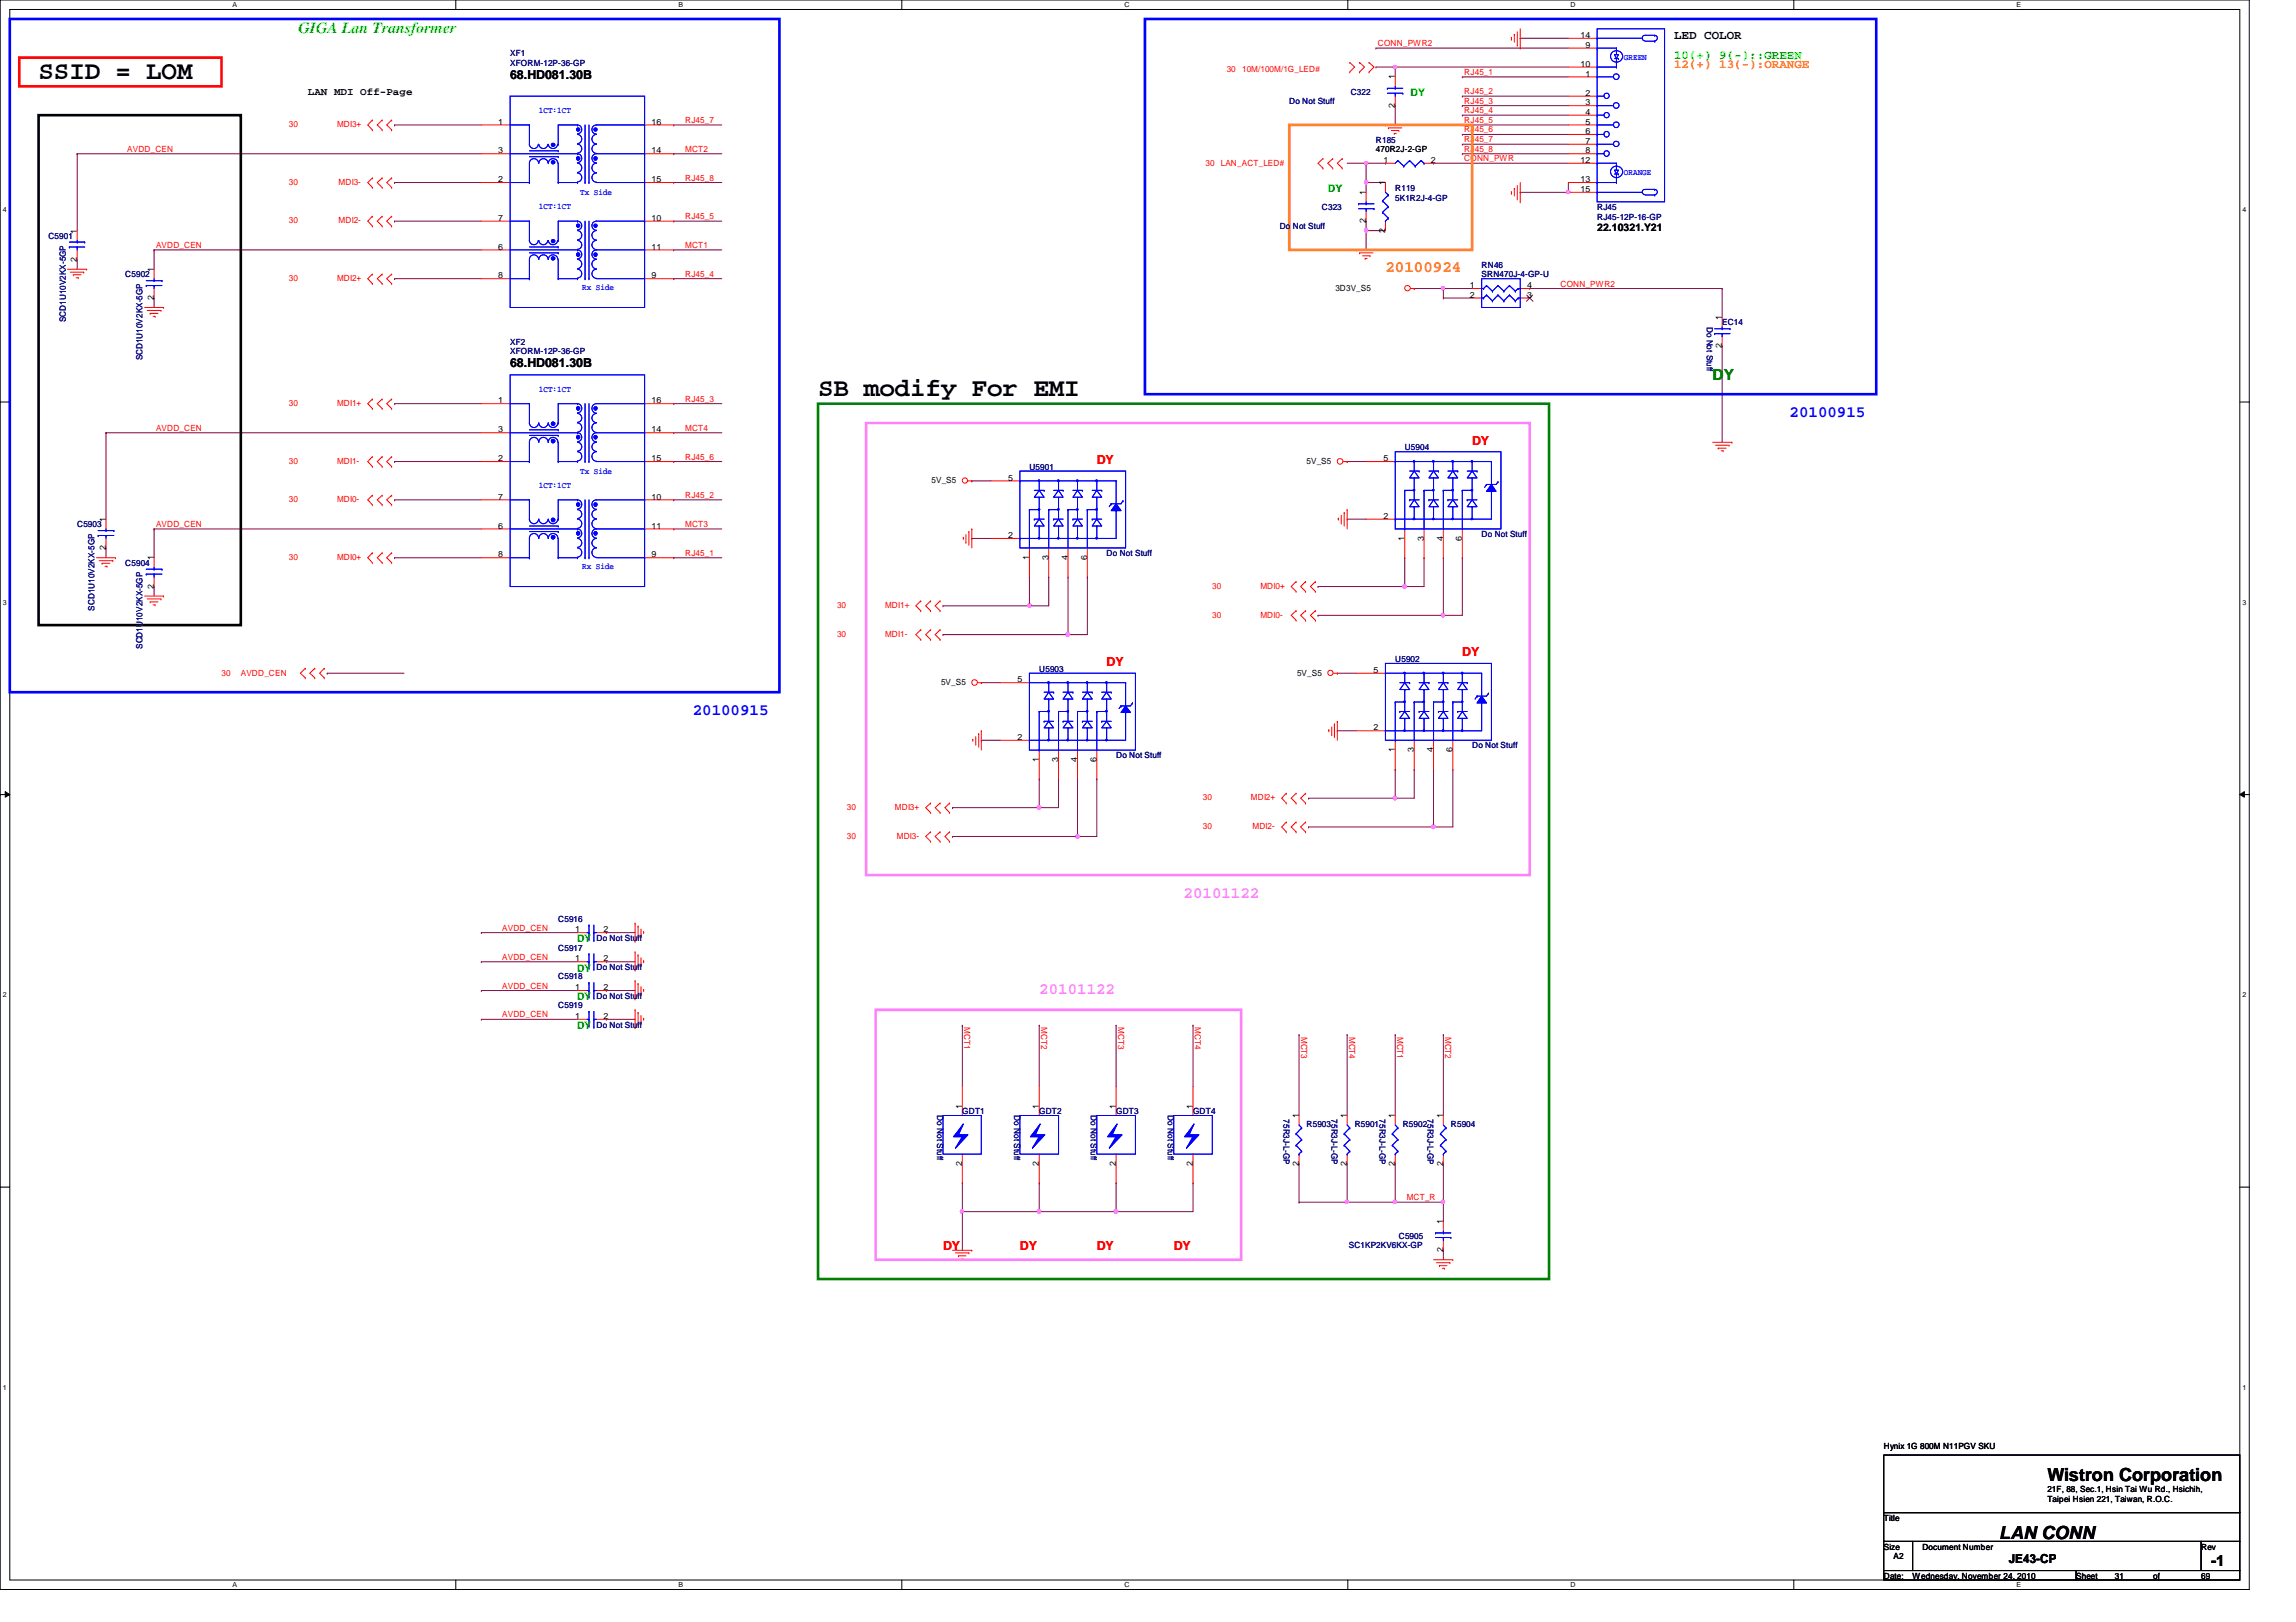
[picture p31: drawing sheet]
<svg xmlns="http://www.w3.org/2000/svg" width="297mm" height="210mm" viewBox="0 0 297 210" stroke-linecap="round" stroke-linejoin="round" font-family="sans-serif">
<defs><g id="words">
<g font-size="3.3">
<text x="5" y="10.2">SSID = LOM</text>
<text x="105.8" y="51.3">SB modify For EMI</text>
</g>
<g font-size="2.3">
<text x="264.9" y="191.7">Wistron Corporation</text>
<text x="258.7" y="199.2">LAN CONN</text>
</g>
<text font-size="2.1" fill="#ff8000" x="179.2" y="35.3">20100924</text>
<g font-size="2.1" fill="#00f">
<text x="231.5" y="53.9">20100915</text>
<text x="89.6" y="92.5">20100915</text>
</g>
<g font-size="2.1" fill="#ff80ff">
<text x="153.1" y="116.2">20101122</text>
<text x="134.4" y="128.6">20101122</text>
</g>
<text font-size="2" fill="#0f0" x="38.6" y="4.2">GIGA Lan Transformer</text>
<text font-size="2" fill="#008000" x="221.6" y="49.1">DY</text>
<text font-size="2" x="286" y="202.6">-1</text>
<g font-size="1.6">
<text x="216.6" y="5.1">LED COLOR</text>
<text x="66" y="10.2">68.HD081.30B</text>
<text x="66" y="47.5">68.HD081.30B</text>
<text x="259.9" y="202.3">JE43-CP</text>
</g>
<text font-size="1.6" fill="#0f0" x="216.6" y="7.6">10(+) 9(-)::GREEN</text>
<text font-size="1.6" fill="#ff8000" x="216.6" y="8.8">12(+) 13(-):ORANGE</text>
<g font-size="1.6" fill="#f00">
<text x="141.9" y="60">DY</text>
<text x="190.5" y="57.5">DY</text>
<text x="143.2" y="86.1">DY</text>
<text x="189.2" y="84.9">DY</text>
<text x="122" y="161.8">DY</text>
<text x="131.9" y="161.8">DY</text>
<text x="141.9" y="161.8">DY</text>
<text x="151.8" y="161.8">DY</text>
</g>
<g font-size="1.4">
<text x="39.8" y="12.3">LAN MDI Off-Page</text>
<text x="206.6" y="29.9">22.10321.Y21</text>
</g>
<g font-size="1.4" fill="#0f0">
<text x="182.5" y="12.4">DY</text>
<text x="171.8" y="24.9">DY</text>
<text x="74.7" y="125.7">DY</text>
<text x="74.7" y="122">DY</text>
<text x="74.7" y="129.5">DY</text>
<text x="74.7" y="133.2">DY</text>
</g>
<g font-size="1.1" fill="#f00">
<text x="178.3" y="6">CONN_PWR2</text>
<text x="158.7" y="9.3">30</text>
<text x="160.7" y="9.3">10M/100M/1G_LED#</text>
<text x="189.4" y="9.7">RJ45_1</text>
<text x="37.4" y="16.5">30</text>
<text x="43.6" y="16.5">MDI3+</text>
<text x="88.6" y="15.9">RJ45_7</text>
<text x="189.4" y="17.1">RJ45_6</text>
<text x="189.4" y="13.4">RJ45_3</text>
<text x="189.4" y="12.2">RJ45_2</text>
<text x="189.4" y="15.9">RJ45_5</text>
<text x="189.4" y="14.6">RJ45_4</text>
<text x="16.5" y="19.6">AVDD_CEN</text>
<text x="37.4" y="24">30</text>
<text x="43.8" y="24">MDI3-</text>
<text x="88.6" y="23.4">RJ45_8</text>
<text x="88.6" y="19.6">MCT2</text>
<text x="156" y="21.5">30</text>
<text x="157.9" y="21.5">LAN_ACT_LED#</text>
<text x="189.4" y="19.6">RJ45_8</text>
<text x="189.4" y="18.4">RJ45_7</text>
<text x="189.4" y="20.9">CONN_PWR</text>
<text x="37.4" y="28.9">30</text>
<text x="43.8" y="28.9">MDI2-</text>
<text x="88.6" y="28.4">RJ45_5</text>
<text x="20.2" y="32.1">AVDD_CEN</text>
<text x="88.6" y="35.8">RJ45_4</text>
<text x="88.6" y="32.1">MCT1</text>
<text x="37.4" y="36.4">30</text>
<text x="43.6" y="36.4">MDI2+</text>
<text x="201.9" y="37.1">CONN_PWR2</text>
<text x="37.4" y="52.6">30</text>
<text x="43.6" y="52.6">MDI1+</text>
<text x="88.6" y="52">RJ45_3</text>
<text x="20.2" y="55.8">AVDD_CEN</text>
<text x="88.6" y="59.5">RJ45_6</text>
<text x="88.6" y="55.8">MCT4</text>
<text x="37.4" y="60">30</text>
<text x="37.4" y="65">30</text>
<text x="43.6" y="60">MDI1-</text>
<text x="43.6" y="65">MDI0-</text>
<text x="88.6" y="64.4">RJ45_2</text>
<text x="20.2" y="68.2">AVDD_CEN</text>
<text x="88.6" y="71.9">RJ45_1</text>
<text x="88.6" y="68.2">MCT3</text>
<text x="37.4" y="72.5">30</text>
<text x="43.6" y="72.5">MDI0+</text>
<text x="156.8" y="76.2">30</text>
<text x="163.1" y="76.2">MDI0+</text>
<text x="108.3" y="82.4">30</text>
<text x="108.3" y="78.7">30</text>
<text x="114.5" y="82.4">MDI1-</text>
<text x="114.5" y="78.7">MDI1+</text>
<text x="156.8" y="80">30</text>
<text x="163.1" y="80">MDI0-</text>
<text x="28.7" y="87.4">30</text>
<text x="31.2" y="87.4">AVDD_CEN</text>
<text x="109.6" y="104.9">30</text>
<text x="115.8" y="104.9">MDI3+</text>
<text x="155.6" y="103.6">30</text>
<text x="155.6" y="107.3">30</text>
<text x="161.8" y="103.6">MDI2+</text>
<text x="162" y="107.3">MDI2-</text>
<text x="109.6" y="108.6">30</text>
<text x="116" y="108.6">MDI3-</text>
<text x="65" y="124.2">AVDD_CEN</text>
<text x="65" y="120.4">AVDD_CEN</text>
<text x="65" y="127.9">AVDD_CEN</text>
<text x="65" y="131.7">AVDD_CEN</text>
<text x="124.8" y="132.9" transform="rotate(90 124.8 132.9)">MCT1</text>
<text x="134.7" y="132.9" transform="rotate(90 134.7 132.9)">MCT2</text>
<text x="144.6" y="132.9" transform="rotate(90 144.6 132.9)">MCT3</text>
<text x="154.6" y="132.9" transform="rotate(90 154.6 132.9)">MCT4</text>
<text x="168.3" y="134.2" transform="rotate(90 168.3 134.2)">MCT3</text>
<text x="174.5" y="134.2" transform="rotate(90 174.5 134.2)">MCT4</text>
<text x="180.8" y="134.2" transform="rotate(90 180.8 134.2)">MCT1</text>
<text x="187" y="134.2" transform="rotate(90 187 134.2)">MCT2</text>
<text x="182" y="155.3">MCT_R</text>
</g>
<g font-size="1.1">
<text x="204.5" y="4.9">14</text>
<text x="180.5" y="10.3" transform="rotate(-90 180.5 10.3)">1</text>
<text x="204.5" y="8.6">10</text>
<text x="205.1" y="9.9">1</text>
<text x="205.1" y="6.2">9</text>
<text x="64.5" y="16.1">1</text>
<text x="84.3" y="16.1">16</text>
<text x="180.5" y="14" transform="rotate(-90 180.5 14)">2</text>
<text x="205.1" y="12.4">2</text>
<text x="205.1" y="13.6">3</text>
<text x="205.1" y="14.9">4</text>
<text x="205.1" y="16.1">5</text>
<text x="205.1" y="17.4">6</text>
<text x="64.5" y="23.6">2</text>
<text x="64.5" y="19.9">3</text>
<text x="84.3" y="19.9">14</text>
<text x="84.3" y="23.6">15</text>
<text x="178" y="19.7">470R2J-2-GP</text>
<text x="179" y="21.1">1</text>
<text x="185.1" y="21.1">2</text>
<text x="204.5" y="21.1">12</text>
<text x="204.5" y="23.6">13</text>
<text x="205.1" y="18.6">7</text>
<text x="205.1" y="19.9">8</text>
<text x="64.5" y="28.6">7</text>
<text x="84.3" y="28.6">10</text>
<text x="176.7" y="28.9" transform="rotate(-90 176.7 28.9)">2</text>
<text x="176.7" y="25.2" transform="rotate(-90 176.7 25.2)">1</text>
<text x="179.2" y="24" transform="rotate(-90 179.2 24)">1</text>
<text x="204.5" y="24.8">15</text>
<text x="9.9" y="33.9" transform="rotate(-90 9.9 33.9)">2</text>
<text x="9.9" y="30.2" transform="rotate(-90 9.9 30.2)">1</text>
<text x="19.9" y="35.2" transform="rotate(-90 19.9 35.2)">1</text>
<text x="64.5" y="32.3">6</text>
<text x="84.3" y="32.3">11</text>
<text x="179.2" y="30.1" transform="rotate(-90 179.2 30.1)">2</text>
<text x="19.9" y="38.9" transform="rotate(-90 19.9 38.9)">2</text>
<text x="64.5" y="36">8</text>
<text x="84.3" y="36">9</text>
<text x="172.8" y="37.6">3D3V_S5</text>
<text x="190.2" y="37.3">1</text>
<text x="190.2" y="38.5">2</text>
<text x="197.6" y="38.5">3</text>
<text x="197.6" y="37.3">4</text>
<text x="222.8" y="41.4" transform="rotate(-90 222.8 41.4)">1</text>
<text x="222.8" y="45.1" transform="rotate(-90 222.8 45.1)">2</text>
<text x="64.5" y="52.2">1</text>
<text x="84.3" y="52.2">16</text>
<text x="64.5" y="59.7">2</text>
<text x="64.5" y="56">3</text>
<text x="84.3" y="56">14</text>
<text x="84.3" y="59.7">15</text>
<text x="179" y="59.7">5</text>
<text x="64.5" y="64.6">7</text>
<text x="84.3" y="64.6">10</text>
<text x="120.5" y="62.5">5V_S5</text>
<text x="130.4" y="62.2">5</text>
<text x="169" y="60">5V_S5</text>
<text x="13.7" y="71.2" transform="rotate(-90 13.7 71.2)">2</text>
<text x="13.7" y="67.6" transform="rotate(-90 13.7 67.6)">1</text>
<text x="64.5" y="68.4">6</text>
<text x="84.3" y="68.4">11</text>
<text x="130.4" y="69.6">2</text>
<text x="179" y="67.1">2</text>
<text x="181.7" y="70" transform="rotate(-90 181.7 70)">1</text>
<text x="184.2" y="70" transform="rotate(-90 184.2 70)">3</text>
<text x="186.7" y="70" transform="rotate(-90 186.7 70)">4</text>
<text x="189.1" y="70" transform="rotate(-90 189.1 70)">6</text>
<text x="19.9" y="76.2" transform="rotate(-90 19.9 76.2)">2</text>
<text x="19.9" y="72.5" transform="rotate(-90 19.9 72.5)">1</text>
<text x="64.5" y="72.1">8</text>
<text x="84.3" y="72.1">9</text>
<text x="133.1" y="72.4" transform="rotate(-90 133.1 72.4)">1</text>
<text x="135.6" y="72.4" transform="rotate(-90 135.6 72.4)">3</text>
<text x="138.1" y="72.4" transform="rotate(-90 138.1 72.4)">4</text>
<text x="140.6" y="72.4" transform="rotate(-90 140.6 72.4)">6</text>
<text x="121.7" y="88.6">5V_S5</text>
<text x="131.7" y="88.3">5</text>
<text x="167.8" y="87.4">5V_S5</text>
<text x="177.7" y="87.1">5</text>
<text x="131.7" y="95.8">2</text>
<text x="177.7" y="94.5">2</text>
<text x="134.4" y="98.6" transform="rotate(-90 134.4 98.6)">1</text>
<text x="136.9" y="98.6" transform="rotate(-90 136.9 98.6)">3</text>
<text x="139.4" y="98.6" transform="rotate(-90 139.4 98.6)">4</text>
<text x="141.9" y="98.6" transform="rotate(-90 141.9 98.6)">6</text>
<text x="180.5" y="97.3" transform="rotate(-90 180.5 97.3)">1</text>
<text x="182.9" y="97.3" transform="rotate(-90 182.9 97.3)">3</text>
<text x="185.4" y="97.3" transform="rotate(-90 185.4 97.3)">4</text>
<text x="187.9" y="97.3" transform="rotate(-90 187.9 97.3)">6</text>
<text x="74.4" y="124.4">1</text>
<text x="74.4" y="120.6">1</text>
<text x="78.1" y="124.4">2</text>
<text x="78.1" y="120.6">2</text>
<text x="74.4" y="128.1">1</text>
<text x="74.4" y="131.9">1</text>
<text x="78.1" y="128.1">2</text>
<text x="78.1" y="131.9">2</text>
<text x="124.5" y="143.5" transform="rotate(-90 124.5 143.5)">1</text>
<text x="134.4" y="143.5" transform="rotate(-90 134.4 143.5)">1</text>
<text x="144.4" y="143.5" transform="rotate(-90 144.4 143.5)">1</text>
<text x="154.3" y="143.5" transform="rotate(-90 154.3 143.5)">1</text>
<text x="168" y="144.7" transform="rotate(-90 168 144.7)">1</text>
<text x="174.2" y="144.7" transform="rotate(-90 174.2 144.7)">1</text>
<text x="180.5" y="144.7" transform="rotate(-90 180.5 144.7)">1</text>
<text x="186.7" y="144.7" transform="rotate(-90 186.7 144.7)">1</text>
<text x="124.5" y="150.9" transform="rotate(-90 124.5 150.9)">2</text>
<text x="134.4" y="150.9" transform="rotate(-90 134.4 150.9)">2</text>
<text x="144.4" y="150.9" transform="rotate(-90 144.4 150.9)">2</text>
<text x="154.3" y="150.9" transform="rotate(-90 154.3 150.9)">2</text>
<text x="168" y="150.9" transform="rotate(-90 168 150.9)">2</text>
<text x="174.2" y="150.9" transform="rotate(-90 174.2 150.9)">2</text>
<text x="180.5" y="150.9" transform="rotate(-90 180.5 150.9)">2</text>
<text x="186.7" y="150.9" transform="rotate(-90 186.7 150.9)">2</text>
<text x="186.7" y="158.4" transform="rotate(-90 186.7 158.4)">1</text>
<text x="186.7" y="162.1" transform="rotate(-90 186.7 162.1)">2</text>
<text x="243.7" y="187.5">Hynix 1G 800M N11PGV SKU</text>
<text x="243.7" y="196.8">Title</text>
<text x="264.9" y="193.1">21F, 88, Sec.1, Hsin Tai Wu Rd., Hsichih,</text>
<text x="264.9" y="194.4">Taipei Hsien 221, Taiwan, R.O.C.</text>
<text x="243.7" y="200.5">Size</text>
<text x="245" y="201.8">A2</text>
<text x="248.7" y="200.5">Document Number</text>
<text x="284.8" y="200.5">Rev</text>
<text x="243.7" y="204.3">Date:</text>
<text x="247.4" y="204.3">Wednesday, November 24, 2010</text>
<text x="268.6" y="204.3">Sheet</text>
<text x="273.6" y="204.3">31</text>
<text x="278.6" y="204.3">of</text>
<text x="284.8" y="204.3">69</text>
</g>
<g font-size="1.1" fill="#000080">
<text x="66" y="7.3">XF1</text>
<text x="66" y="8.5">XFORM-12P-36-GP</text>
<text x="166.8" y="13.5">Do Not Stuff</text>
<text x="174.7" y="12.2">C322</text>
<text x="178" y="18.5">R185</text>
<text x="165.6" y="29.7">Do Not Stuff</text>
<text x="171" y="27.2">C323</text>
<text x="180.5" y="24.7">R119</text>
<text x="180.5" y="26">5K1R2J-4-GP</text>
<text x="206.6" y="27.2">RJ45</text>
<text x="206.6" y="28.4">RJ45-12P-16-GP</text>
<text x="6.3" y="30.9">C5901</text>
<text x="16.2" y="35.9">C5902</text>
<text x="191.7" y="34.6">RN46</text>
<text x="191.7" y="35.9">SRN470J-4-GP-U</text>
<text x="8.5" y="41.7" transform="rotate(-90 8.5 41.7)">SCD1U10V2KX-5GP</text>
<text x="18.5" y="46.7" transform="rotate(-90 18.5 46.7)">SCD1U10V2KX-5GP</text>
<text x="66" y="44.6">XF2</text>
<text x="66" y="45.8">XFORM-12P-36-GP</text>
<text x="220.8" y="42.3" transform="rotate(90 220.8 42.3)">Do Not Stuff</text>
<text x="222.8" y="42.1">EC14</text>
<text x="181.7" y="58.3">U5904</text>
<text x="133.2" y="60.8">U5901</text>
<text x="10" y="68.2">C5903</text>
<text x="143.2" y="72">Do Not Stuff</text>
<text x="191.7" y="69.5">Do Not Stuff</text>
<text x="16.2" y="73.2">C5904</text>
<text x="12.2" y="79" transform="rotate(-90 12.2 79)">SCD1U10V2KX-5GP</text>
<text x="18.5" y="84" transform="rotate(-90 18.5 84)">SCD1U10V2KX-5GP</text>
<text x="134.4" y="86.9">U5903</text>
<text x="180.5" y="85.7">U5902</text>
<text x="144.4" y="98.1">Do Not Stuff</text>
<text x="190.5" y="96.9">Do Not Stuff</text>
<text x="72.2" y="119.3">C5916</text>
<text x="72.2" y="123">C5917</text>
<text x="77.2" y="125.5">Do Not Stuff</text>
<text x="77.2" y="121.8">Do Not Stuff</text>
<text x="72.2" y="126.7">C5918</text>
<text x="72.2" y="130.5">C5919</text>
<text x="77.2" y="129.2">Do Not Stuff</text>
<text x="77.2" y="133">Do Not Stuff</text>
<text x="121.2" y="144.4" transform="rotate(90 121.2 144.4)">Do Not Stuff</text>
<text x="124.5" y="144.2">GDT1</text>
<text x="131.2" y="144.4" transform="rotate(90 131.2 144.4)">Do Not Stuff</text>
<text x="134.4" y="144.2">GDT2</text>
<text x="141.1" y="144.4" transform="rotate(90 141.1 144.4)">Do Not Stuff</text>
<text x="144.4" y="144.2">GDT3</text>
<text x="151.1" y="144.4" transform="rotate(90 151.1 144.4)">Do Not Stuff</text>
<text x="154.3" y="144.2">GDT4</text>
<text x="166" y="144.9" transform="rotate(90 166 144.9)">75R3J-L-GP</text>
<text x="169" y="145.8">R5903</text>
<text x="172.3" y="144.9" transform="rotate(90 172.3 144.9)">75R3J-L-GP</text>
<text x="175.3" y="145.8">R5901</text>
<text x="178.5" y="144.9" transform="rotate(90 178.5 144.9)">75R3J-L-GP</text>
<text x="181.5" y="145.8">R5902</text>
<text x="184.7" y="144.9" transform="rotate(90 184.7 144.9)">75R3J-L-GP</text>
<text x="187.7" y="145.8">R5904</text>
<text x="174.5" y="161.5">SC1KP2KV6KX-GP</text>
<text x="181" y="160.4">C5905</text>
</g>
<g font-size="1.1" fill="#00f">
<text x="210.1" y="7.7">GREEN</text>
<text x="69.7" y="14.6">1CT:1CT</text>
<text x="210.1" y="22.7">ORANGE</text>
<text x="69.7" y="27.1">1CT:1CT</text>
<text x="75.1" y="25.2">Tx Side</text>
<text x="75.3" y="37.5">Rx Side</text>
<text x="69.7" y="50.7">1CT:1CT</text>
<text x="69.7" y="63.2">1CT:1CT</text>
<text x="75.1" y="61.3">Tx Side</text>
<text x="75.3" y="73.6">Rx Side</text>
</g>
<g font-size=".9">
<text x="30.1" y=".9">A</text>
<text x="87.8" y=".9">B</text>
<text x="145.5" y=".9">C</text>
<text x="203.2" y=".9">D</text>
<text x="260.9" y=".9">E</text>
<text x=".4" y="27.4">4</text>
<text x="290.1" y="27.4">4</text>
<text x=".4" y="78.2">3</text>
<text x="290.1" y="78.2">3</text>
<text x=".4" y="129">2</text>
<text x="290.1" y="129">2</text>
<text x=".4" y="179.8">1</text>
<text x="290.1" y="179.8">1</text>
<text x="30.1" y="205.4">A</text>
<text x="87.8" y="205.4">B</text>
<text x="145.5" y="205.4">C</text>
<text x="203.2" y="205.4">D</text>
<text x="260.9" y="205.4">E</text>
</g>
</g></defs>
<path d="M0 0h291v205.7h-291zM1.3 1.2h288.5v203.3h-288.5z" fill="none" stroke="#000" stroke-width=".13"/>
<g fill="#fff">
<path d="M30.1 .1h.5v1h-.5z"/>
<path d="M30.1 204.6h.5v1h-.5z"/>
</g>
<path d="M59 0v1.2M59 204.5v1.2" fill="none" stroke="#000" stroke-width=".13"/>
<g fill="#fff">
<path d="M87.8 .1h.6v1h-.6z"/>
<path d="M87.8 204.6h.6v1h-.6z"/>
</g>
<path d="M116.7 0v1.2M116.7 204.5v1.2" fill="none" stroke="#000" stroke-width=".13"/>
<g fill="#fff">
<path d="M145.5 .1h.6v1h-.6z"/>
<path d="M145.5 204.6h.6v1h-.6z"/>
</g>
<path d="M174.4 0v1.2M174.4 204.5v1.2" fill="none" stroke="#000" stroke-width=".13"/>
<g fill="#fff">
<path d="M203.2 .1h.6v1h-.6z"/>
<path d="M203.2 204.6h.6v1h-.6z"/>
</g>
<path d="M232.1 0v1.2M232.1 204.5v1.2" fill="none" stroke="#000" stroke-width=".13"/>
<g fill="#fff">
<path d="M260.9 .1h.6v1h-.6z"/>
<path d="M260.9 204.6h.6v1h-.6z"/>
<path d="M.4 26.6h.5v1h-.5z"/>
<path d="M290.1 26.6h.5v1h-.5z"/>
<path d="M.4 77.4h.5v1h-.5z"/>
<path d="M290.1 77.4h.5v1h-.5z"/>
</g>
<path d="M0 52h1.3M289.8 52h1.2" fill="none" stroke="#000" stroke-width=".13"/>
<g fill="#fff">
<path d="M.4 128.2h.5v1h-.5z"/>
<path d="M290.1 128.2h.5v1h-.5z"/>
</g>
<path d="M0 102.8h1.3M.7 102.4l.6 .4-.6 .4zM289.8 102.8l.6-.4v.8zM289.8 102.8h1.2" fill="none" stroke="#000" stroke-width=".13"/>
<path d="M.7 102.4l.6 .4-.6 .4zM289.8 102.8l.6-.4v.8z" fill="#000"/>
<g fill="#fff">
<path d="M.4 179h.5v1h-.5z"/>
<path d="M290.1 179h.5v1h-.5z"/>
</g>
<path d="M0 153.6h1.3M289.8 153.6h1.2" fill="none" stroke="#000" stroke-width=".13"/>
<path d="M174.3 59.7h.1M174.3 59.7h2.4M144.4 132.7h.1M144.4 132.7v7.9M144.4 153.1h.1M144.4 156.8h.1M144.4 153.1v3.7M144.4 156.8h9.9" fill="none" stroke="#800040" stroke-width=".13"/>
<path d="M144.2 156.6h.3l.1 .2-.1 .1-.1 .1-.2-.1z" fill-rule="evenodd" fill="#f0f"/>
<path d="M144.2 156.6h.3l.1 .2-.1 .1-.1 .1-.2-.1z" fill="none" stroke="#f0f" stroke-width=".13"/>
<path d="M123.2 104.5h.1M123.2 104.5h11.2M139.4 108.2h.1M139.4 108.2h2.5" fill="none" stroke="#800040" stroke-width=".13"/>
<path d="M134.3 104.3h.3l.1 .2-.1 .2h-.2h-.1z" fill-rule="evenodd" fill="#f0f"/>
<path d="M134.3 104.3h.3l.1 .2-.1 .2h-.2h-.1z" fill="none" stroke="#f0f" stroke-width=".13"/>
<path d="M134.4 100.8h.1M134.4 100.8v3.7M139.4 100.8h.1M139.4 100.8v7.4M141.9 100.8h.1M141.9 100.8v7.4" fill="none" stroke="#800040" stroke-width=".13"/>
<path d="M139.2 108.1h.3l.1 .1-.1 .2-.1 .1-.2-.1z" fill-rule="evenodd" fill="#f0f"/>
<path d="M139.2 108.1h.3l.1 .1-.1 .2-.1 .1-.2-.1z" fill="none" stroke="#f0f" stroke-width=".13"/>
<path d="M196.7 24.9h.1M196.7 24.9h6.2M123.2 108.2h.1M123.2 108.2h16.2M134.4 104.5h.1M136.9 100.8h.1M136.9 100.8v3.7h-2.5" fill="none" stroke="#800040" stroke-width=".13"/>
<path d="M202.7 24.7h.3l.1 .1-.1 .2-.1 .1-.2-.1z" fill-rule="evenodd" fill="#f0f"/>
<path d="M202.7 24.7h.3l.1 .1-.1 .2-.1 .1-.2-.1z" fill="none" stroke="#f0f" stroke-width=".13"/>
<path d="M51.1 23.6h.1M51.1 23.6h11.2M87.2 23.6h.1M87.2 23.6h6.2M124.5 153.1h.1M124.5 156.8h.1M124.5 153.1v3.7M124.5 156.8h9.9" fill="none" stroke="#800040" stroke-width=".13"/>
<path d="M134.3 156.6h.3l.1 .2-.1 .1-.2 .1-.1-.1z" fill-rule="evenodd" fill="#f0f"/>
<path d="M134.3 156.6h.3l.1 .2-.1 .1-.2 .1-.1-.1z" fill="none" stroke="#f0f" stroke-width=".13"/>
<path d="M124.3 156.6h.3l.1 .2-.1 .1-.1 .1-.2-.1z" fill-rule="evenodd" fill="#f0f"/>
<path d="M124.3 156.6h.3l.1 .2-.1 .1-.1 .1-.2-.1z" fill="none" stroke="#f0f" stroke-width=".13"/>
<g fill="none" stroke="#800040" stroke-width=".13">
<path d="M51.1 59.7h.1M51.1 59.7h11.2M87.2 59.7h.1M87.2 59.7h6.2M170.5 75.9h.1M170.5 75.9h11.2M174.3 67.2h.1M174.3 67.2h2.4M186.7 79.6h.1M186.7 79.6h2.5M127 88.3h.1M127 88.3h2.5"/>
<path d="M62.3 128.2h.1M62.3 131.9h.1M62.3 124.5h.1M62.3 120.7h.1M62.3 128.2h12.4M62.3 124.5h12.4M62.3 120.7h12.4M62.3 131.9h12.4M78.4 124.5h.1M78.4 120.7h.1M78.4 128.2h.1M78.4 131.9h.1"/>
<path d="M78.4 128.2h3.8M78.4 124.5h3.8M78.4 120.7h3.8M78.4 131.9h3.8M134.4 132.7h.1M134.4 132.7v7.9M134.4 153.1h.1M134.4 153.1v3.7M154.3 153.1h.1M154.3 153.1v3.7M168.1 155.6h.1M168.1 155.6h18.6"/>
<path d="M174.3 155.6h.1M180.5 155.6h.1"/>
</g>
<path d="M181.5 75.7h.4v.2v.1l-.2 .1-.2-.1z" fill-rule="evenodd" fill="#f0f"/>
<path d="M181.5 75.7h.4v.2v.1l-.2 .1-.2-.1z" fill="none" stroke="#f0f" stroke-width=".13"/>
<path d="M181.7 72.2h.1M181.7 72.2v3.7M186.7 72.2h.1M186.7 72.2v7.4M189.2 72.2h.1M189.2 72.2v7.4" fill="none" stroke="#800040" stroke-width=".13"/>
<path d="M186.5 79.4h.3l.1 .2-.1 .2h-.1h-.2z" fill-rule="evenodd" fill="#f0f"/>
<path d="M186.5 79.4h.3l.1 .2-.1 .2h-.1h-.2z" fill="none" stroke="#f0f" stroke-width=".13"/>
<g fill="none" stroke="#800040" stroke-width=".13">
<path d="M51.1 28.6h.1M51.1 28.6h11.2M87.2 28.6h.1M87.2 28.6h6.2M87.2 64.7h.1M87.2 64.7h6.2M170.5 79.6h.1M170.5 79.6h16.2M181.7 75.9h.1M184.2 72.2h.1M184.2 72.2v3.7h-2.5M134.4 156.8h.1"/>
<path d="M134.4 156.8h10M168.1 150.6h.1M168.1 150.6v5M174.3 150.6h.1M174.3 150.6v5"/>
</g>
<path d="M174.1 155.4h.3l.1 .1-.1 .2h-.2h-.1z" fill-rule="evenodd" fill="#f0f"/>
<path d="M174.1 155.4h.3l.1 .1-.1 .2h-.2h-.1z" fill="none" stroke="#f0f" stroke-width=".13"/>
<g fill="none" stroke="#800040" stroke-width=".13">
<path d="M189.2 19.9h.1M189.2 17.4h.1M189.2 13.7h.1M189.2 12.4h.1M189.2 18.7h.1M189.2 16.2h.1M189.2 14.9h.1M189.2 9.9h.1M189.2 19.9h13.7M189.2 17.4h13.7M189.2 13.7h13.7M189.2 12.4h13.7"/>
<path d="M189.2 18.7h13.7M189.2 16.2h13.7M189.2 14.9h13.7M189.2 9.9h13.7M51.1 64.7h.1M51.1 64.7h11.2M173 87.1h.1M173 87.1h2.5M169.3 103.3h.1M169.3 103.3h11.2M185.5 107h.1M185.5 107h2.5"/>
<path d="M124.5 132.7h.1M124.5 132.7v7.9M174.3 133.9h.1M174.3 133.9v10.5M186.7 155.6h.1M186.7 155.6v2.4"/>
</g>
<path d="M180.3 103.1h.3l.1 .2-.1 .1-.1 .1-.2-.1z" fill-rule="evenodd" fill="#f0f"/>
<path d="M180.3 103.1h.3l.1 .2-.1 .1-.1 .1-.2-.1z" fill="none" stroke="#f0f" stroke-width=".13"/>
<path d="M180.5 99.6h.1M180.5 99.6v3.7M185.5 99.6h.1M185.5 99.6v7.4M188 99.6h.1M188 99.6v7.4" fill="none" stroke="#800040" stroke-width=".13"/>
<path d="M185.3 106.8h.3l.1 .2-.1 .2h-.2h-.1z" fill-rule="evenodd" fill="#f0f"/>
<path d="M185.3 106.8h.3l.1 .2-.1 .2h-.2h-.1z" fill="none" stroke="#f0f" stroke-width=".13"/>
<path d="M51.1 36.1h.1M51.1 36.1h11.2M87.2 36.1h.1M87.2 36.1h6.2M183 99.6h.1M183 99.6v3.7h-2.5M169.3 107h.1M169.3 107h16.2M180.5 103.3h.1M180.5 150.6h.1M180.5 150.6v5" fill="none" stroke="#800040" stroke-width=".13"/>
<path d="M180.3 155.4h.3l.1 .1-.1 .2h-.1h-.2z" fill-rule="evenodd" fill="#f0f"/>
<path d="M180.3 155.4h.3l.1 .1-.1 .2h-.1h-.2z" fill="none" stroke="#f0f" stroke-width=".13"/>
<path d="M51.1 72.2h.1M51.1 72.2h11.2M87.2 72.2h.1M87.2 72.2h6.2M122 78.4h.1M122 78.4h11.2M125.7 69.7h.1M125.7 69.7h2.5M138.2 82.1h.1M138.2 82.1h2.5M180.5 133.9h.1M180.5 133.9v10.5" fill="none" stroke="#800040" stroke-width=".13"/>
<path d="M133 78.2h.3l.1 .2-.1 .1-.1 .1-.2-.1z" fill-rule="evenodd" fill="#f0f"/>
<path d="M133 78.2h.3l.1 .2-.1 .1-.1 .1-.2-.1z" fill="none" stroke="#f0f" stroke-width=".13"/>
<path d="M125.7 62.2h.1M125.7 62.2h2.5M133.2 74.7h.1M133.2 74.7v3.7M138.2 74.7h.1M138.2 74.7v7.4M140.7 74.7h.1M140.7 74.7v7.4" fill="none" stroke="#800040" stroke-width=".13"/>
<path d="M138 81.9h.3l.1 .2-.1 .2h-.2h-.1z" fill-rule="evenodd" fill="#f0f"/>
<path d="M138 81.9h.3l.1 .2-.1 .2h-.2h-.1z" fill="none" stroke="#f0f" stroke-width=".13"/>
<g fill="none" stroke="#800040" stroke-width=".13">
<path d="M10 19.9h.1M10 19.9h52.3M10 19.9v9.9M51.1 16.2h.1M51.1 16.2h11.2M87.2 16.2h.1M87.2 19.9h.1M87.2 16.2h6.2M87.2 19.9h6.2M196.7 5h.1M196.7 5h6.2M10 33.6h.1"/>
<path d="M10 33.6v1.2M19.9 38.6h.1M19.9 32.3h.1M19.9 32.3v2.5M19.9 38.6v1.2M19.9 32.3h42.4M87.2 32.3h.1M87.2 32.3h6.2M186.7 37.3h.1M186.7 37.3h3.8M197.9 37.3h.1M197.9 37.3h24.9"/>
<path d="M222.8 37.3h.1M222.8 37.3v3.8M13.7 56h.1M13.7 56v11.2M13.7 56h48.6M51.1 52.2h.1M51.1 52.2h11.2M87.2 56h.1M87.2 52.2h.1M87.2 56h6.2M87.2 52.2h6.2M222.8 44.8h.1"/>
<path d="M222.8 44.8v12.4M13.7 70.9h.1M13.7 70.9v1.3M19.9 75.9h.1M19.9 68.5h.1M19.9 68.5v3.7M19.9 75.9v1.2M19.9 68.5h42.4M87.2 68.5h.1M87.2 68.5h6.2M133.2 78.4h.1M135.7 74.7h.1"/>
<path d="M135.7 74.7v3.7h-2.5M122 82.1h.1M122 82.1h16.2M127 95.8h.1M127 95.8h2.5M154.3 132.7h.1M154.3 132.7v7.9"/>
</g>
<path d="M186.5 37.1h.3l.1 .2-.1 .1-.1 .1-.2-.1z" fill-rule="evenodd" fill="#f0f"/>
<path d="M186.5 37.1h.3l.1 .2-.1 .1-.1 .1-.2-.1z" fill="none" stroke="#f0f" stroke-width=".13"/>
<path d="M183 37.3h.1M183 37.3h3.7M186.7 38.6h.1M186.7 37.3h.1M186.7 38.6h3.8M186.7 37.3v1.3M168.1 133.9h.1M168.1 133.9v10.5M124.5 156.8h.1M124.5 156.8v5M186.7 150.6h.1M186.7 150.6v5" fill="none" stroke="#800040" stroke-width=".13"/>
<path d="M186.5 155.4h.3l.1 .1-.1 .2h-.1h-.2z" fill-rule="evenodd" fill="#f0f"/>
<path d="M186.5 155.4h.3l.1 .1-.1 .2h-.1h-.2z" fill="none" stroke="#f0f" stroke-width=".13"/>
<path d="M180.5 8.7h.1M180.5 8.7h22.4M173 94.6h.1M173 94.6h2.5M186.7 133.9h.1M186.7 133.9v10.5M186.7 161.8h.1M186.7 161.8v1.2" fill="none" stroke="#800040" stroke-width=".13"/>
<path d="M180.3 8.5h.3l.1 .2-.1 .1-.1 .1-.2-.1z" fill-rule="evenodd" fill="#f0f"/>
<path d="M180.3 8.5h.3l.1 .2-.1 .1-.1 .1-.2-.1z" fill="none" stroke="#f0f" stroke-width=".13"/>
<g fill="none" stroke="#800040" stroke-width=".13">
<path d="M178 6.2h.1M178 8.7h.1M178 6.2h24.9M178 8.7h2.5M180.5 8.7h.1M180.5 13.7h.1M180.5 8.7v1.2M180.5 13.7v2.5M176.7 23.6h.1M176.7 23.6h2.5M176.7 23.6v1.3M185.5 21.1h.1"/>
<path d="M185.5 21.1h17.4M202.9 24.9h.1M202.9 23.6v1.3M42.3 87.1h.1M42.3 87.1h10"/>
</g>
<path d="M176.6 23.4h.3v.2v.2h-.2h-.1z" fill-rule="evenodd" fill="#f0f"/>
<path d="M176.6 23.4h.3v.2v.2h-.2h-.1z" fill="none" stroke="#f0f" stroke-width=".13"/>
<path d="M176.7 29.8h.1M176.7 28.6h.1M176.7 29.8h2.5M176.7 28.6v3.7" fill="none" stroke="#800040" stroke-width=".13"/>
<path d="M176.6 29.6h.3v.2v.2l-.2 .1-.1-.1z" fill-rule="evenodd" fill="#f0f"/>
<path d="M176.6 29.6h.3v.2v.2l-.2 .1-.1-.1z" fill="none" stroke="#f0f" stroke-width=".13"/>
<path d="M174.3 21.1h2.4M176.7 21.1h.1" fill="none" stroke="#800040" stroke-width=".13"/>
<path d="M176.6 21h.3v.1v.2h-.2h-.1z" fill-rule="evenodd" fill="#f0f"/>
<path d="M176.6 21h.3v.1v.2h-.2h-.1z" fill="none" stroke="#f0f" stroke-width=".13"/>
<path d="M176.7 21.1h.1M176.7 21.1v2.5M176.7 21.1h2.5M179.2 21.1h.1" fill="none" stroke="#800040" stroke-width=".13"/>
<g fill="none" stroke="#f00" stroke-width=".13">
<path d="M48.2 15.5h.1M48.2 16.8h.1M48.2 15.5l-.6 .7 .6 .6M49.4 16.8h.1M49.4 15.5h.1M49.4 15.5l-.6 .7 .6 .6M50.7 15.5h.1M50.7 16.8h.1M50.7 15.5l-.7 .7 .7 .6M174.6 9.3h.1M174.6 8.1h.1M174.6 8.1l.7 .6-.7 .6"/>
<path d="M175.9 8.1h.1M175.9 9.3h.1M175.9 8.1l.6 .6-.6 .6M177.1 9.3h.1M177.1 8.1h.1M177.1 8.1l.7 .6-.7 .6M179.2 16.2h.1M179.2 16.2h2.5M179.6 16.6h.1M179.6 16.6h1.8M180 16.9h1M180.4 17.3h.1"/>
<path d="M180.4 17.3h.2M181 16.9h.1M195.5 5.1h.1M195.5 4.8v.3M195.9 4.4h.1M195.9 4.4v1.1M196.3 5.8h.1M196.3 4.1v1.7M196.7 6.2h.1M196.7 3.7v2.5M8.7 34.8h2.5M9.1 35.2h1.7"/>
<path d="M9.5 35.6h.1M9.5 35.6h1M9.9 35.9h.2M10.1 35.9h.1M10.8 35.2h.1M11.2 34.8h.1M18.7 39.8h2.5M21.2 39.8h.1M48.2 23h.1M48.2 24.3h.1M48.2 28h.1M48.2 29.3h.1"/>
<path d="M48.2 35.5h.1M48.2 36.7h.1M48.2 23l-.6 .6 .6 .7M48.2 28l-.6 .6 .6 .7M48.2 35.5l-.6 .6 .6 .6M49.4 24.3h.1M49.4 23h.1M49.4 29.3h.1M49.4 28h.1M49.4 36.7h.1M49.4 35.5h.1M49.4 23l-.6 .6 .6 .7"/>
<path d="M49.4 28l-.6 .6 .6 .7M49.4 35.5l-.6 .6 .6 .6M50.7 23h.1M50.7 24.3h.1M50.7 28h.1M50.7 29.3h.1M50.7 35.5h.1M50.7 36.7h.1M50.7 23l-.7 .6 .7 .7M50.7 28l-.7 .6 .7 .7M50.7 35.5l-.7 .6 .7 .6M171.2 21.8h.1"/>
<path d="M171.2 20.5h.1M171.2 20.5l-.7 .6 .7 .7M172.4 20.5h.1M172.4 21.8h.1M172.4 20.5l-.6 .6 .6 .7M173.6 21.8h.1M173.6 20.5h.1M173.6 20.5l-.6 .6 .6 .7M175.5 32.3h.1M175.5 32.3h2.5M175.9 32.7h.1M175.9 32.7h1.7"/>
<path d="M176.3 33.1h.9M176.6 33.4h.1M176.6 33.4h.3M177.2 33.1h.1M179.2 23.6v1.3M179.2 28.6v1.2M182.5 37.3h.5M183 37.3h.1M190.5 37.3h1.2M190.5 38.6h1.2M195.5 25h.1M195.5 24.8v.2"/>
<path d="M195.9 24.4h.1M195.9 24.4v1M196.3 25.7h.1M196.3 24v1.7M196.7 26.1h.1M196.7 23.6v2.5M196.7 37.3h1.2M196.7 38.6h1.2M19 40.2h1.8M19.4 40.6h.1M19.4 40.6h1M19.8 40.9h.3"/>
<path d="M20.1 40.9h.1M20.8 40.2h.1M48.2 59.1h.1M48.2 51.6h.1M48.2 52.9h.1M48.2 59.1l-.6 .6 .6 .7M48.2 51.6l-.6 .6 .6 .7M49.4 59.1h.1M49.4 52.9h.1M49.4 51.6h.1M49.4 59.1l-.6 .6 .6 .7M49.4 51.6l-.6 .6 .6 .7"/>
<path d="M50.7 59.1h.1M50.7 51.6h.1M50.7 52.9h.1M50.7 59.1l-.7 .6 .7 .7M50.7 51.6l-.7 .6 .7 .7M173.8 59.7h.5M174.3 59.7h.1M221.6 57.2h2.5M222 57.6h1.7M222.3 58h.1M222.3 58h1M222.7 58.3h.2"/>
<path d="M222.9 58.3h.1M223.7 57.6h.1M224.1 57.2h.1M12.5 72.2h2.4M12.8 72.6h1.8M13.2 72.9h.1M13.2 72.9h1M13.6 73.3h.2M13.8 73.3h.1M14.6 72.6h.1M14.9 72.2h.1M18.7 77.1h2.5"/>
<path d="M19 77.5h1.8M19.4 77.9h.1M19.4 77.9h1M19.8 78.3h.3M19.9 72.2v1.2M19.9 74.7v1.2M20.1 78.3h.1M20.8 77.5h.1M21.2 77.1h.1M48.2 60.4h.1M48.2 64.1h.1M48.2 65.3h.1"/>
<path d="M48.2 71.5h.1M48.2 72.8h.1M48.2 64.1l-.6 .6 .6 .6M48.2 71.5l-.6 .7 .6 .6M49.4 60.4h.1M49.4 65.3h.1M49.4 64.1h.1M49.4 72.8h.1M49.4 71.5h.1M49.4 64.1l-.6 .6 .6 .6M49.4 71.5l-.6 .7 .6 .6M50.7 60.4h.1"/>
<path d="M50.7 64.1h.1M50.7 65.3h.1M50.7 71.5h.1M50.7 72.8h.1M50.7 64.1l-.7 .6 .7 .6M50.7 71.5l-.7 .7 .7 .6M119.1 77.8h.1M119.1 79h.1M119.1 77.8l-.6 .6 .6 .6M120.4 79h.1M120.4 77.8h.1M120.4 77.8l-.6 .6 .6 .6"/>
<path d="M121.6 77.8h.1M121.6 79h.1M121.6 77.8l-.6 .6 .6 .6M124.6 69.6h.1M124.6 69.6v.2M125 70.2h.1M125 69.2v1M125.2 62.2h.5M125.3 68.8h.1M125.3 68.8v1.8M125.7 68.5h.1M125.7 62.2h.1"/>
<path d="M125.7 68.5v2.4M167.7 75.3h.1M167.7 76.5h.1M167.7 79h.1M167.7 75.3l-.7 .6 .7 .6M167.7 79l-.7 .6 .7 .7M168.9 76.5h.1M168.9 75.3h.1M168.9 79h.1M168.9 75.3l-.6 .6 .6 .6M168.9 79l-.6 .6 .6 .7M170.2 75.3h.1"/>
<path d="M170.2 76.5h.1M170.2 79h.1M170.2 75.3l-.7 .6 .7 .6M170.2 79l-.7 .6 .7 .7M173.1 67.1h.1M173.1 67.1v.2M173.5 67.7h.1M173.5 66.7v1M173.9 66.3h.1M173.9 66.3v1.8M174.3 66h.1M174.3 66v2.5"/>
<path d="M39.5 86.5h.1M39.5 87.7h.1M39.5 86.5l-.6 .6 .6 .6M40.7 87.7h.1M40.7 86.5h.1M40.7 86.5l-.6 .6 .6 .6M41.9 86.5h.1M41.9 87.7h.1M41.9 86.5l-.5 .6 .5 .6M119.1 81.5h.1M119.1 82.8h.1M119.1 81.5l-.6 .6 .6 .7"/>
<path d="M120.4 82.8h.1M120.4 81.5h.1M120.4 81.5l-.6 .6 .6 .7M121.6 81.5h.1M121.6 82.8h.1M121.6 81.5l-.6 .6 .6 .7M125.9 95.7h.1M125.9 95.7v.2M126.2 96.3h.1M126.2 95.3v1M126.5 88.3h.5M126.6 95h.1"/>
<path d="M126.6 95v1.7M127 88.3h.1M127 94.6h.1M127 94.6v2.5M167.7 80.3h.1M168.9 80.3h.1M170.2 80.3h.1M171.9 94.4h.1M171.9 94.4v.3M172.3 95.1h.1M172.3 94.1v1M172.5 87.1h.5"/>
<path d="M172.6 93.7h.1M172.6 93.7v1.8M173 87.1h.1M173 93.3h.1M173 93.3v2.5M175.5 87.1h3.7M175.5 94.6h3.7M180.5 95.8v3.8M183 95.8v3.8M185.5 95.8v3.8M188 95.8v3.8M82.2 119.5h.1"/>
<path d="M82.2 119.5v2.5M82.5 119.8h.1M82.5 119.8v1.8M120.4 103.9h.1M120.4 105.2h.1M120.4 107.7h.1M120.4 108.9h.1M120.4 103.9l-.6 .6 .6 .7M120.4 107.7l-.6 .5 .6 .7M121.6 105.2h.1M121.6 103.9h.1M121.6 108.9h.1"/>
<path d="M121.6 107.7h.1M121.6 103.9l-.6 .6 .6 .7M121.6 107.7l-.6 .5 .6 .7M122.8 103.9h.1M122.8 105.2h.1M122.8 107.7h.1M122.8 108.9h.1M122.8 103.9l-.5 .6 .5 .7M122.8 107.7l-.5 .5 .5 .7M166.4 102.7h.1M166.4 103.9h.1M166.4 106.4h.1"/>
<path d="M166.4 107.7h.1M166.4 102.7l-.6 .6 .6 .6M166.4 106.4l-.6 .6 .6 .7M167.7 103.9h.1M167.7 102.7h.1M167.7 107.7h.1M167.7 106.4h.1M167.7 102.7l-.7 .6 .7 .6M167.7 106.4l-.7 .6 .7 .7M168.9 102.7h.1M168.9 103.9h.1M168.9 106.4h.1"/>
<path d="M168.9 107.7h.1M168.9 102.7l-.6 .6 .6 .6M168.9 106.4l-.6 .6 .6 .7M82.2 123.2h.1M82.2 126.9h.1M82.2 130.7h.1M82.2 123.2v2.5M82.2 126.9v2.5M82.2 130.7v2.4M82.5 123.6h.1M82.5 127.3h.1M82.5 131h.1"/>
<path d="M82.5 123.6v1.7M82.5 127.3v1.7M82.5 131v1.8M82.9 124.9h.1M82.9 121.2h.1M82.9 128.7h.1M82.9 132.4h.1M82.9 120.2v1M82.9 124v.9M82.9 127.7v1M82.9 131.4v1M83.3 124.3h.1"/>
<path d="M83.3 120.6h.1M83.3 128.1h.1M83.3 131.8h.1M83.3 120.6v.2M83.3 124.3v.3M83.3 128.1v.2M83.3 131.8v.2M168.1 144.4v1.2M168.1 149.4v1.2M174.3 144.4v1.2M174.3 149.4v1.2M123.2 161.8h2.5"/>
<path d="M123.6 162.1h1.7M124 162.5h.1M124 162.5h1M124.4 162.9h.2M124.6 162.9h.1M125.3 162.1h.1M125.7 161.8h.1M185.5 163h2.5M185.8 163.4h1.8M186.2 163.8h.1M186.2 163.8h1M186.6 164.1h.3"/>
<path d="M186.9 164.1h.1M187.6 163.4h.1M188 163h.1"/>
<circle cx="182.1" cy="37.3" r=".36"/>
<circle cx="173.4" cy="59.7" r=".37"/>
<circle cx="124.8" cy="62.2" r=".34"/>
<circle cx="126.1" cy="88.3" r=".37"/>
<circle cx="172.1" cy="87.1" r=".34"/>
</g>
<path d="M243.7 188.3h46.1v7.4h-46.1zM243.7 195.7h46.1v3.8h-46.1zM243.7 199.5h3.7v3.7h-3.7zM247.4 199.5h37.4v3.7h-37.4zM284.8 199.5h5v3.7h-5zM243.7 203.2h24.9v1.3h-24.9zM268.6 203.2h21.2v1.3h-21.2z" fill="none" stroke="#000" stroke-width=".13"/>
<path d="M2.5 7.5h26.2v3.7h-26.2z" fill="none" stroke="#f00" stroke-width=".34"/>
<path d="M105.8 52.2h94.6v113.3h-94.6z" fill="none" stroke="#008000" stroke-width=".34"/>
<path d="M1.3 2.5h99.5v87.1h-99.5zM148.1 2.5h94.6v48.5h-94.6z" fill="none" stroke="#00f" stroke-width=".34"/>
<path d="M5 14.9h26.2v66h-26.2z" fill="none" stroke="#000" stroke-width=".34"/>
<path d="M166.8 16.2h23.7v16.1h-23.7z" fill="none" stroke="#ff8000" stroke-width=".34"/>
<path d="M112.1 54.7h85.8v58.5h-85.8zM113.3 130.7h47.3v32.3h-47.3z" fill="none" stroke="#ff80ff" stroke-width=".34"/>
<g fill="none" stroke="#00f" stroke-width=".13">
<path d="M178.9 26h.1M178.9 27.5h.1M178.9 26l.7 .8M178.9 27.5l.7 .7M179.2 28.6h.1M179.2 24.9l.4 .3M179.6 25.2h.1M179.6 26.8h.1M179.6 28.2h.1M179.6 25.2l-.7 .8M179.6 26.8l-.7 .7M179.6 28.2l-.4 .4"/>
<path d="M191.7 36.1h5v3.7h-5zM191.7 38.6h.1M191.7 37.3h.2M191.7 38.6h.2M191.9 37.3h.1M191.9 38.6h.1M192.3 37h.1M192.3 38.2h.1M192.3 37l-.4 .3M192.3 37l.8 .7M192.3 38.2l.8 .7M192.3 38.2l-.4 .4"/>
<path d="M193.1 37.7h.1M193.1 38.9h.1M193.8 37h.1M193.8 38.2h.1M193.8 37l-.7 .7M193.8 37l.8 .7M193.8 38.2l.8 .7M193.8 38.2l-.7 .7M194.6 37.7h.1M194.6 38.9h.1M195.3 37h.1M195.3 38.2h.1"/>
<path d="M195.3 37l-.7 .7M195.3 37l.7 .7M195.3 38.2l.7 .7M195.3 38.2l-.7 .7M196 37.7h.1M196 38.9h.1M196.4 37.3h.1M196.4 38.6h.1M196.4 37.3h.3M196.4 37.3l-.4 .4M196.4 38.6h.3M196.4 38.6l-.4 .3"/>
<path d="M196.7 37.3h.1M18.9 74.3h.1M18.9 73.7h2.1M18.9 74.3h2.1M19.9 73.7h.1M19.9 74.3h.1M19.9 73.4v.3M19.9 74.3v.4M21 73.7h.1M181.1 88.3h1.3M181.7 88.3l.7 .9h-1.3zM182.4 88.3h.1"/>
<path d="M167.7 146.7h.1M167.7 148.2h.1M167.7 146.7l.7 .8M167.7 148.2l.7 .8M168.1 149.4h.1M168.1 145.6l.3 .4M168.4 146h.1M168.4 147.5h.1M168.4 149h.1M168.4 146l-.7 .7M168.4 147.5l-.7 .7M168.4 149l-.3 .4"/>
<path d="M173.9 146.7h.1M173.9 148.2h.1M173.9 146.7l.7 .8M173.9 148.2l.7 .8M174.3 149.4h.1M174.3 145.6l.3 .4M174.6 146h.1M174.6 147.5h.1M174.6 149h.1M174.6 146l-.7 .7M174.6 147.5l-.7 .7M174.6 149l-.3 .4"/>
</g>
<path d="M197.5 38.2l.8 .8M198.3 38.2l-.8 .8" fill="none" stroke="#804000" stroke-width=".13"/>
<path d="M181.6 90.7h.2v.2h-.2z" fill-rule="evenodd" fill="#00f"/>
<g fill="none" stroke="#00f" stroke-width=".13">
<path d="M179.2 94.6h.1M179.2 94.6h12.5M180.5 90.8h.1M180.5 90.8h1.2M181.1 92.1h.1M181.1 92.1h1.3M181.6 90.7h.2v.2h-.2zM181.7 92.1l.7 .9h-1.3zM181.7 93h.1M181.7 89.2h.1M181.7 87.1h.1M181.7 87.1v1.2"/>
<path d="M181.7 89.2v2.9M181.7 93v1.6"/>
</g>
<path d="M181.6 94.5h.2v.1h-.2z" fill-rule="evenodd" fill="#00f"/>
<g fill="none" stroke="#00f" stroke-width=".13">
<path d="M181.6 94.5h.2v.1h-.2zM183 90.8h.1M183 90.8h1.2M183.6 88.3h1.3M184.2 87.1h.1M184.2 87.1v1.2M184.9 88.3h.1M185.5 90.8h.1M185.5 90.8h1.2M189.2 87.1h.1M189.2 87.1v1.2M191.1 90.1h.1"/>
<path d="M191.1 90.1h1.2"/>
</g>
<path d="M189.1 94.5h.1v.1h-.1z" fill-rule="evenodd" fill="#00f"/>
<g fill="none" stroke="#00f" stroke-width=".13">
<path d="M184.2 89.2h.1M184.2 89.2v2.9M186.1 88.3h1.2M187.3 88.3h.1M188 90.8h.1M188 90.8h1.2M188.6 92.1h.1M188.6 88.3h1.2M188.6 92.1h1.2M189.1 94.5h.1v.1h-.1zM189.2 88.3l.6 .9h-1.2zM189.2 89.2h.1"/>
<path d="M189.2 89.2v2.9M189.8 88.3h.1M191.7 91h.1M191.7 91v3.6"/>
</g>
<path d="M186.6 90.7h.2v.2h-.2z" fill-rule="evenodd" fill="#00f"/>
<path d="M186.6 90.7h.2v.2h-.2z" fill="none" stroke="#00f" stroke-width=".13"/>
<path d="M184.1 94.5h.2v.1h-.2z" fill-rule="evenodd" fill="#00f"/>
<path d="M184.1 94.5h.2v.1h-.2z" fill="none" stroke="#00f" stroke-width=".13"/>
<path d="M189.1 90.7h.1v.2h-.1z" fill-rule="evenodd" fill="#00f"/>
<path d="M183.6 92.1h.1M183.6 92.1h1.3M184.2 93h.1M184.2 93v1.6M186.1 92.1h.1M186.1 92.1h1.2M186.7 92.1l.6 .9h-1.2zM186.7 93h.1M186.7 93v1.6M189.1 90.7h.1v.2h-.1zM189.2 92.1l.6 .9h-1.2z" fill="none" stroke="#00f" stroke-width=".13"/>
<path d="M186.6 94.5h.2v.1h-.2z" fill-rule="evenodd" fill="#00f"/>
<path d="M186.6 94.5h.2v.1h-.2z" fill="none" stroke="#00f" stroke-width=".13"/>
<path d="M184.1 90.7h.2v.2h-.2z" fill-rule="evenodd" fill="#00f"/>
<path d="M184.1 90.7h.2v.2h-.2zM184.2 92.1l.7 .9h-1.3zM184.2 88.3l.7 .9h-1.3zM186.7 88.3l.6 .9h-1.2zM186.7 89.2h.1M186.7 87.1h.1M186.7 87.1v1.2M186.7 89.2v2.9M189.2 93h.1M189.2 93v1.6" fill="none" stroke="#00f" stroke-width=".13"/>
<path d="M186.6 87h.2v.2h-.2z" fill-rule="evenodd" fill="#00f"/>
<path d="M186.6 87h.2v.2h-.2z" fill="none" stroke="#00f" stroke-width=".13"/>
<path d="M189.1 87h.1v.2h-.1z" fill-rule="evenodd" fill="#00f"/>
<path d="M189.1 87h.1v.2h-.1z" fill="none" stroke="#00f" stroke-width=".13"/>
<path d="M184.1 87h.2v.2h-.2z" fill-rule="evenodd" fill="#00f"/>
<g fill="none" stroke="#00f" stroke-width=".13">
<path d="M179.2 85.9h13.8v9.9h-13.8zM179.2 87.1h.1M179.2 87.1h12.5M180.5 95.8h.1M180.5 90.8v5M183 90.8h.1M183 90.8v5M184.1 87h.2v.2h-.2zM185.5 90.8h.1M185.5 90.8v5M188 90.8h.1M188 90.8v5"/>
<path d="M191.1 90.1h.1M191.1 90.1l-.3 .4M191.7 87.1h.1M191.7 87.1v3M192.6 89.7h.1M192.6 89.7l-.3 .4"/>
</g>
<path d="M181.6 87h.2v.2h-.2z" fill-rule="evenodd" fill="#00f"/>
<path d="M181.6 87h.2v.2h-.2z" fill="none" stroke="#00f" stroke-width=".13"/>
<path d="M191.7 90.1l.6 .9h-1.2z" fill-rule="evenodd" fill="#00f"/>
<path d="M181.1 88.3h1.3M181.7 88.3l.7 .9h-1.3zM182.4 88.3h.1M191.7 90.1l.6 .9h-1.2z" fill="none" stroke="#00f" stroke-width=".13"/>
<path d="M181.6 90.7h.2v.2h-.2z" fill-rule="evenodd" fill="#00f"/>
<g fill="none" stroke="#00f" stroke-width=".13">
<path d="M179.2 94.6h.1M179.2 94.6h12.5M180.5 90.8h.1M180.5 90.8h1.2M181.1 92.1h.1M181.1 92.1h1.3M181.6 90.7h.2v.2h-.2zM181.7 92.1l.7 .9h-1.3zM181.7 93h.1M181.7 89.2h.1M181.7 87.1h.1M181.7 87.1v1.2"/>
<path d="M181.7 89.2v2.9M181.7 93v1.6"/>
</g>
<path d="M181.6 94.5h.2v.1h-.2z" fill-rule="evenodd" fill="#00f"/>
<g fill="none" stroke="#00f" stroke-width=".13">
<path d="M181.6 94.5h.2v.1h-.2zM183 90.8h.1M183 90.8h1.2M183.6 88.3h1.3M184.2 87.1h.1M184.2 87.1v1.2M184.9 88.3h.1M185.5 90.8h.1M185.5 90.8h1.2M189.2 87.1h.1M189.2 87.1v1.2M191.1 90.1h.1"/>
<path d="M191.1 90.1h1.2"/>
</g>
<path d="M189.1 94.5h.1v.1h-.1z" fill-rule="evenodd" fill="#00f"/>
<g fill="none" stroke="#00f" stroke-width=".13">
<path d="M184.2 89.2h.1M184.2 89.2v2.9M186.1 88.3h1.2M187.3 88.3h.1M188 90.8h.1M188 90.8h1.2M188.6 92.1h.1M188.6 88.3h1.2M188.6 92.1h1.2M189.1 94.5h.1v.1h-.1zM189.2 88.3l.6 .9h-1.2zM189.2 89.2h.1"/>
<path d="M189.2 89.2v2.9M189.8 88.3h.1M191.7 91h.1M191.7 91v3.6"/>
</g>
<path d="M186.6 90.7h.2v.2h-.2z" fill-rule="evenodd" fill="#00f"/>
<path d="M186.6 90.7h.2v.2h-.2z" fill="none" stroke="#00f" stroke-width=".13"/>
<path d="M184.1 94.5h.2v.1h-.2z" fill-rule="evenodd" fill="#00f"/>
<path d="M184.1 94.5h.2v.1h-.2z" fill="none" stroke="#00f" stroke-width=".13"/>
<path d="M189.1 90.7h.1v.2h-.1z" fill-rule="evenodd" fill="#00f"/>
<path d="M183.6 92.1h.1M183.6 92.1h1.3M184.2 93h.1M184.2 93v1.6M186.1 92.1h.1M186.1 92.1h1.2M186.7 92.1l.6 .9h-1.2zM186.7 93h.1M186.7 93v1.6M189.1 90.7h.1v.2h-.1zM189.2 92.1l.6 .9h-1.2z" fill="none" stroke="#00f" stroke-width=".13"/>
<path d="M186.6 94.5h.2v.1h-.2z" fill-rule="evenodd" fill="#00f"/>
<path d="M186.6 94.5h.2v.1h-.2z" fill="none" stroke="#00f" stroke-width=".13"/>
<path d="M184.1 90.7h.2v.2h-.2z" fill-rule="evenodd" fill="#00f"/>
<path d="M184.1 90.7h.2v.2h-.2zM184.2 92.1l.7 .9h-1.3zM184.2 88.3l.7 .9h-1.3zM186.7 88.3l.6 .9h-1.2zM186.7 89.2h.1M186.7 87.1h.1M186.7 87.1v1.2M186.7 89.2v2.9M189.2 93h.1M189.2 93v1.6" fill="none" stroke="#00f" stroke-width=".13"/>
<path d="M186.6 87h.2v.2h-.2z" fill-rule="evenodd" fill="#00f"/>
<path d="M186.6 87h.2v.2h-.2z" fill="none" stroke="#00f" stroke-width=".13"/>
<path d="M189.1 87h.1v.2h-.1z" fill-rule="evenodd" fill="#00f"/>
<path d="M189.1 87h.1v.2h-.1z" fill="none" stroke="#00f" stroke-width=".13"/>
<path d="M184.1 87h.2v.2h-.2z" fill-rule="evenodd" fill="#00f"/>
<g fill="none" stroke="#00f" stroke-width=".13">
<path d="M179.2 85.9h13.8v9.9h-13.8zM179.2 87.1h.1M179.2 87.1h12.5M180.5 95.8h.1M180.5 90.8v5M183 90.8h.1M183 90.8v5M184.1 87h.2v.2h-.2zM185.5 90.8h.1M185.5 90.8v5M188 90.8h.1M188 90.8v5"/>
<path d="M191.1 90.1h.1M191.1 90.1l-.3 .4M191.7 87.1h.1M191.7 87.1v3M192.6 89.7h.1M192.6 89.7l-.3 .4"/>
</g>
<path d="M181.6 87h.2v.2h-.2z" fill-rule="evenodd" fill="#00f"/>
<path d="M181.6 87h.2v.2h-.2z" fill="none" stroke="#00f" stroke-width=".13"/>
<path d="M191.7 90.1l.6 .9h-1.2z" fill-rule="evenodd" fill="#00f"/>
<g fill="none" stroke="#00f" stroke-width=".13">
<path d="M66 52.2h2.5M66 59.7h2.5M68.5 52.2h.1M68.5 59.7h.1M68.5 54.7h.1M68.5 54.7a.59 .59 0 0 0 .6 .6 .59 .59 0 0 0 .6-.6M68.5 57.2a.59 .59 0 0 1 .6-.6 .59 .59 0 0 1 .6 .6M68.5 52.2v2.5M69.7 54.7a.59 .59 0 0 0 .6 .6 .59 .59 0 0 0 .6-.6M69.7 57.2a.59 .59 0 0 1 .6-.6 .59 .59 0 0 1 .6 .6M70.9 54.7a.61 .61 0 0 0 .7 .6 .61 .61 0 0 0 .6-.6M70.9 57.2a.61 .61 0 0 1 .7-.6 .61 .61 0 0 1 .6 .6"/>
<path d="M72.2 54.7h.1M72.2 52.2v2.5M191.7 90.1l.6 .9h-1.2z"/>
</g>
<path d="M62.3 52.2h3.7M62.3 59.7h3.7M62.3 56h3.7M83.4 52.2h3.8M83.4 59.7h3.8M83.4 56h3.8M62.3 68.5h3.7M62.3 64.7h3.7M62.3 72.2h3.7M83.4 68.5h3.8M83.4 64.7h3.8M83.4 72.2h3.8" fill="none" stroke="#f00" stroke-width=".13"/>
<path d="M71.4 56.9h.3l.1 .2-.1 .1-.2 .1-.1-.1z" fill-rule="evenodd" fill="#00f"/>
<path d="M71.4 56.9h.3l.1 .2-.1 .1-.2 .1-.1-.1z" fill="none" stroke="#00f" stroke-width=".13"/>
<path d="M71.4 54.7h.3l.1 .1-.1 .2-.2 .1-.1-.1z" fill-rule="evenodd" fill="#00f"/>
<path d="M71.4 54.7h.3l.1 .1-.1 .2-.2 .1-.1-.1zM72.2 59.7h.1M72.2 57.2v2.5M74.7 57.2a.57 .57 0 0 1 .6 .6 .57 .57 0 0 1-.6 .6M74.7 52.2a.59 .59 0 0 1 .6 .6 .59 .59 0 0 1-.6 .6M74.7 53.5a.57 .57 0 0 1 .6 .6 .57 .57 0 0 1-.6 .6M74.7 58.5a.59 .59 0 0 1 .6 .6 .59 .59 0 0 1-.6 .5" fill="none" stroke="#00f" stroke-width=".13"/>
<path d="M74.6 52.7h.3l.1 .1-.1 .2-.1 .1-.2-.1z" fill-rule="evenodd" fill="#00f"/>
<path d="M74.6 52.7h.3l.1 .1-.1 .2-.1 .1-.2-.1zM74.7 56a.57 .57 0 0 1 .6 .6 .57 .57 0 0 1-.6 .5M74.7 54.7a.59 .59 0 0 1 .6 .6 .59 .59 0 0 1-.6 .6" fill="none" stroke="#00f" stroke-width=".13"/>
<path d="M74.6 56.4h.3l.1 .2-.1 .1-.1 .1-.2-.1z" fill-rule="evenodd" fill="#00f"/>
<g fill="none" stroke="#00f" stroke-width=".13">
<path d="M66 56h8.7M68.5 55.6h3.7M68.5 56.3h3.7M72.2 55.6h.1M72.2 56.3h.1M72.2 52.2h2.5M72.2 59.7h2.5M74.6 56.4h.3l.1 .2-.1 .1-.1 .1-.2-.1zM74.7 52.2h.1M74.7 59.7h.1M74.7 56h.1M75.7 59.7h.1"/>
<path d="M75.7 52.2v7.5M76.2 59.7h.1M76.2 52.2v7.5M77.2 56a.59 .59 0 0 0-.6 .6 .59 .59 0 0 0 .6 .6M77.2 52.2a.61 .61 0 0 0-.6 .7 .61 .61 0 0 0 .6 .6M77.2 53.5a.59 .59 0 0 0-.6 .6 .59 .59 0 0 0 .6 .6M77.2 57.2a.59 .59 0 0 0-.6 .6 .59 .59 0 0 0 .6 .6M77.2 58.5a.61 .61 0 0 0-.6 .6 .61 .61 0 0 0 .6 .6"/>
</g>
<path d="M76.9 56.4h.3l.1 .2-.1 .1-.2 .1-.1-.1z" fill-rule="evenodd" fill="#00f"/>
<path d="M76.9 56.4h.3l.1 .2-.1 .1-.2 .1-.1-.1z" fill="none" stroke="#00f" stroke-width=".13"/>
<path d="M76.9 52.7h.3l.1 .1-.1 .2-.2 .1-.1-.1z" fill-rule="evenodd" fill="#00f"/>
<path d="M68.5 59.7h.1M68.5 57.2v2.5M76.9 52.7h.3l.1 .1-.1 .2-.2 .1-.1-.1zM77.2 54.7a.61 .61 0 0 0-.6 .7 .61 .61 0 0 0 .6 .6M77.2 59.7h6.2M77.2 56h6.2M77.2 52.2h6.2M83.4 59.7h.1M83.4 56h.1M83.4 52.2h.1M68.5 67.2a.59 .59 0 0 0 .6 .6 .59 .59 0 0 0 .6-.6M69.7 67.2a.59 .59 0 0 0 .6 .6 .59 .59 0 0 0 .6-.6" fill="none" stroke="#00f" stroke-width=".13"/>
<path d="M71.4 69.4h.3l.1 .1-.1 .2-.2 .1-.1-.1z" fill-rule="evenodd" fill="#00f"/>
<path d="M66 72.2h2.5M68.5 72.2h.1M71.4 69.4h.3l.1 .1-.1 .2-.2 .1-.1-.1zM74.7 64.7a.59 .59 0 0 1 .6 .6 .59 .59 0 0 1-.6 .6" fill="none" stroke="#00f" stroke-width=".13"/>
<path d="M76.9 68.8h.3l.1 .2-.1 .2-.2 .1-.1-.1z" fill-rule="evenodd" fill="#00f"/>
<path d="M76.9 68.8h.3l.1 .2-.1 .2-.2 .1-.1-.1z" fill="none" stroke="#00f" stroke-width=".13"/>
<path d="M71.4 67.1h.3l.1 .2-.1 .1-.2 .1-.1-.1z" fill-rule="evenodd" fill="#00f"/>
<path d="M66 68.5h8.7M68.5 67.2h.1M68.5 64.7v2.5M69.7 69.7a.59 .59 0 0 1 .6-.7 .59 .59 0 0 1 .6 .7M71.4 67.1h.3l.1 .2-.1 .1-.2 .1-.1-.1zM74.7 68.5h.1M74.7 67.2a.59 .59 0 0 1 .6 .6 .59 .59 0 0 1-.6 .6M77.2 64.7h6.2M83.4 64.7h.1" fill="none" stroke="#00f" stroke-width=".13"/>
<path d="M74.6 68.8h.3l.1 .2-.1 .2-.1 .1-.2-.1z" fill-rule="evenodd" fill="#00f"/>
<g fill="none" stroke="#00f" stroke-width=".13">
<path d="M66 64.7h2.5M68.5 64.7h.1M68.5 72.2h.1M68.5 68.8h3.7M69.7 69.7a.59 .59 0 0 0-.6-.7 .59 .59 0 0 0-.6 .7v2.5M72.2 68.8h.1M72.2 67.2h.1M72.2 64.7v2.5M74.6 68.8h.3l.1 .2-.1 .2-.1 .1-.2-.1zM76.2 72.2h.1M76.2 64.7v7.5M77.2 67.2a.61 .61 0 0 0-.6 .6 .61 .61 0 0 0 .6 .6"/>
<path d="M77.2 72.2h6.2M77.2 68.5h6.2M83.4 72.2h.1M83.4 68.5h.1"/>
</g>
<path d="M74.6 65.1h.3l.1 .2-.1 .2h-.1h-.2z" fill-rule="evenodd" fill="#00f"/>
<path d="M72.2 72.2h.1M72.2 69.7v2.5M74.6 65.1h.3l.1 .2-.1 .2h-.1h-.2zM74.7 69.7a.57 .57 0 0 1 .6 .6 .57 .57 0 0 1-.6 .5M74.7 68.5a.57 .57 0 0 1 .6 .5 .57 .57 0 0 1-.6 .6M75.7 72.2h.1M75.7 64.7v7.5M77.2 66a.59 .59 0 0 0-.6 .5 .59 .59 0 0 0 .6 .6M77.2 64.7a.61 .61 0 0 0-.6 .6 .61 .61 0 0 0 .6 .6M77.2 68.5a.59 .59 0 0 0-.6 .5 .59 .59 0 0 0 .6 .6M77.2 70.9a.61 .61 0 0 0-.6 .6 .61 .61 0 0 0 .6 .6" fill="none" stroke="#00f" stroke-width=".13"/>
<path d="M76.9 65.1h.3l.1 .2-.1 .2h-.2h-.1z" fill-rule="evenodd" fill="#00f"/>
<g fill="none" stroke="#00f" stroke-width=".13">
<path d="M66 48.5h17.4v27.4h-17.4zM66 52.2h2.5M66 59.7h2.5M68.5 52.2h.1M68.5 59.7h.1M68.5 54.7h.1M68.5 54.7a.59 .59 0 0 0 .6 .6 .59 .59 0 0 0 .6-.6M68.5 57.2a.59 .59 0 0 1 .6-.6 .59 .59 0 0 1 .6 .6M68.5 52.2v2.5M69.7 54.7a.59 .59 0 0 0 .6 .6 .59 .59 0 0 0 .6-.6M69.7 57.2a.59 .59 0 0 1 .6-.6 .59 .59 0 0 1 .6 .6M70.9 54.7a.61 .61 0 0 0 .7 .6 .61 .61 0 0 0 .6-.6"/>
<path d="M70.9 57.2a.61 .61 0 0 1 .7-.6 .61 .61 0 0 1 .6 .6M72.2 54.7h.1M72.2 52.2v2.5M68.5 68.1h3.7M70.9 67.2a.61 .61 0 0 0 .7 .6 .61 .61 0 0 0 .6-.6M70.9 69.7a.61 .61 0 0 1 .7-.7 .61 .61 0 0 1 .6 .7M72.2 68.1h.1M72.2 72.2h2.5M72.2 64.7h2.5M74.7 72.2h.1M74.7 70.9a.59 .59 0 0 1 .6 .6 .59 .59 0 0 1-.6 .6M74.7 66a.57 .57 0 0 1 .6 .5 .57 .57 0 0 1-.6 .6"/>
<path d="M74.7 64.7h.1M76.9 65.1h.3l.1 .2-.1 .2h-.2h-.1zM77.2 69.7a.59 .59 0 0 0-.6 .6 .59 .59 0 0 0 .6 .6"/>
</g>
<path d="M71.4 56.9h.3l.1 .2-.1 .1-.2 .1-.1-.1z" fill-rule="evenodd" fill="#00f"/>
<path d="M71.4 56.9h.3l.1 .2-.1 .1-.2 .1-.1-.1z" fill="none" stroke="#00f" stroke-width=".13"/>
<path d="M71.4 54.7h.3l.1 .1-.1 .2-.2 .1-.1-.1z" fill-rule="evenodd" fill="#00f"/>
<path d="M71.4 54.7h.3l.1 .1-.1 .2-.2 .1-.1-.1zM72.2 59.7h.1M72.2 57.2v2.5M74.7 57.2a.57 .57 0 0 1 .6 .6 .57 .57 0 0 1-.6 .6M74.7 52.2a.59 .59 0 0 1 .6 .6 .59 .59 0 0 1-.6 .6M74.7 53.5a.57 .57 0 0 1 .6 .6 .57 .57 0 0 1-.6 .6M74.7 58.5a.59 .59 0 0 1 .6 .6 .59 .59 0 0 1-.6 .5" fill="none" stroke="#00f" stroke-width=".13"/>
<path d="M74.6 52.7h.3l.1 .1-.1 .2-.1 .1-.2-.1z" fill-rule="evenodd" fill="#00f"/>
<path d="M74.6 52.7h.3l.1 .1-.1 .2-.1 .1-.2-.1zM74.7 56a.57 .57 0 0 1 .6 .6 .57 .57 0 0 1-.6 .5M74.7 54.7a.59 .59 0 0 1 .6 .6 .59 .59 0 0 1-.6 .6" fill="none" stroke="#00f" stroke-width=".13"/>
<path d="M74.6 56.4h.3l.1 .2-.1 .1-.1 .1-.2-.1z" fill-rule="evenodd" fill="#00f"/>
<g fill="none" stroke="#00f" stroke-width=".13">
<path d="M66 56h8.7M68.5 55.6h3.7M68.5 56.3h3.7M72.2 55.6h.1M72.2 56.3h.1M72.2 52.2h2.5M72.2 59.7h2.5M74.6 56.4h.3l.1 .2-.1 .1-.1 .1-.2-.1zM74.7 52.2h.1M74.7 59.7h.1M74.7 56h.1M75.7 59.7h.1"/>
<path d="M75.7 52.2v7.5M76.2 59.7h.1M76.2 52.2v7.5M77.2 56a.59 .59 0 0 0-.6 .6 .59 .59 0 0 0 .6 .6M77.2 52.2a.61 .61 0 0 0-.6 .7 .61 .61 0 0 0 .6 .6M77.2 53.5a.59 .59 0 0 0-.6 .6 .59 .59 0 0 0 .6 .6M77.2 57.2a.59 .59 0 0 0-.6 .6 .59 .59 0 0 0 .6 .6M77.2 58.5a.61 .61 0 0 0-.6 .6 .61 .61 0 0 0 .6 .6"/>
</g>
<path d="M76.9 56.4h.3l.1 .2-.1 .1-.2 .1-.1-.1z" fill-rule="evenodd" fill="#00f"/>
<path d="M76.9 56.4h.3l.1 .2-.1 .1-.2 .1-.1-.1z" fill="none" stroke="#00f" stroke-width=".13"/>
<path d="M76.9 52.7h.3l.1 .1-.1 .2-.2 .1-.1-.1z" fill-rule="evenodd" fill="#00f"/>
<path d="M68.5 59.7h.1M68.5 57.2v2.5M76.9 52.7h.3l.1 .1-.1 .2-.2 .1-.1-.1zM77.2 54.7a.61 .61 0 0 0-.6 .7 .61 .61 0 0 0 .6 .6M77.2 59.7h6.2M77.2 56h6.2M77.2 52.2h6.2M83.4 59.7h.1M83.4 56h.1M83.4 52.2h.1M68.5 67.2a.59 .59 0 0 0 .6 .6 .59 .59 0 0 0 .6-.6M69.7 67.2a.59 .59 0 0 0 .6 .6 .59 .59 0 0 0 .6-.6" fill="none" stroke="#00f" stroke-width=".13"/>
<path d="M71.4 69.4h.3l.1 .1-.1 .2-.2 .1-.1-.1z" fill-rule="evenodd" fill="#00f"/>
<path d="M66 72.2h2.5M68.5 72.2h.1M71.4 69.4h.3l.1 .1-.1 .2-.2 .1-.1-.1zM74.7 64.7a.59 .59 0 0 1 .6 .6 .59 .59 0 0 1-.6 .6" fill="none" stroke="#00f" stroke-width=".13"/>
<path d="M76.9 68.8h.3l.1 .2-.1 .2-.2 .1-.1-.1z" fill-rule="evenodd" fill="#00f"/>
<path d="M76.9 68.8h.3l.1 .2-.1 .2-.2 .1-.1-.1z" fill="none" stroke="#00f" stroke-width=".13"/>
<path d="M71.4 67.1h.3l.1 .2-.1 .1-.2 .1-.1-.1z" fill-rule="evenodd" fill="#00f"/>
<path d="M66 68.5h8.7M68.5 67.2h.1M68.5 64.7v2.5M69.7 69.7a.59 .59 0 0 1 .6-.7 .59 .59 0 0 1 .6 .7M71.4 67.1h.3l.1 .2-.1 .1-.2 .1-.1-.1zM74.7 68.5h.1M74.7 67.2a.59 .59 0 0 1 .6 .6 .59 .59 0 0 1-.6 .6M77.2 64.7h6.2M83.4 64.7h.1" fill="none" stroke="#00f" stroke-width=".13"/>
<path d="M74.6 68.8h.3l.1 .2-.1 .2-.1 .1-.2-.1z" fill-rule="evenodd" fill="#00f"/>
<g fill="none" stroke="#00f" stroke-width=".13">
<path d="M66 64.7h2.5M68.5 64.7h.1M68.5 72.2h.1M68.5 68.8h3.7M69.7 69.7a.59 .59 0 0 0-.6-.7 .59 .59 0 0 0-.6 .7v2.5M72.2 68.8h.1M72.2 67.2h.1M72.2 64.7v2.5M74.6 68.8h.3l.1 .2-.1 .2-.1 .1-.2-.1zM76.2 72.2h.1M76.2 64.7v7.5M77.2 67.2a.61 .61 0 0 0-.6 .6 .61 .61 0 0 0 .6 .6"/>
<path d="M77.2 72.2h6.2M77.2 68.5h6.2M83.4 72.2h.1M83.4 68.5h.1"/>
</g>
<path d="M74.6 65.1h.3l.1 .2-.1 .2h-.1h-.2z" fill-rule="evenodd" fill="#00f"/>
<path d="M72.2 72.2h.1M72.2 69.7v2.5M74.6 65.1h.3l.1 .2-.1 .2h-.1h-.2zM74.7 69.7a.57 .57 0 0 1 .6 .6 .57 .57 0 0 1-.6 .5M74.7 68.5a.57 .57 0 0 1 .6 .5 .57 .57 0 0 1-.6 .6M75.7 72.2h.1M75.7 64.7v7.5M77.2 66a.59 .59 0 0 0-.6 .5 .59 .59 0 0 0 .6 .6M77.2 64.7a.61 .61 0 0 0-.6 .6 .61 .61 0 0 0 .6 .6M77.2 68.5a.59 .59 0 0 0-.6 .5 .59 .59 0 0 0 .6 .6M77.2 70.9a.61 .61 0 0 0-.6 .6 .61 .61 0 0 0 .6 .6" fill="none" stroke="#00f" stroke-width=".13"/>
<path d="M76.9 65.1h.3l.1 .2-.1 .2h-.2h-.1z" fill-rule="evenodd" fill="#00f"/>
<g fill="none" stroke="#00f" stroke-width=".13">
<path d="M206.6 3.7h8.7v22.4h-8.7zM206.6 9.9h.1M206.6 12.4h.1M206.6 14.9h.1M206.6 17.4h.1M206.6 19.9h.1M206.6 13.7h.1M206.6 16.2h.1M206.6 18.7h.1M206.6 6.2h.1M206.6 5h.1M206.6 8.7h.1"/>
<path d="M206.6 9.9h2.1M206.6 12.4h.9M206.6 14.9h.9M206.6 17.4h.9M206.6 19.9h.9M206.6 13.7h2.1M206.6 16.2h2.1M206.6 18.7h2.1M206.6 6.2h2.5M206.6 5h5.9M206.6 8.7h2.5M208.9 7.1h.5l-.3 .5z"/>
<path d="M208.9 7.6h.5M209.1 6.2h.1M209.1 8.7h.1M209.1 6.2v.9M209.1 7.6v1.1M209.4 7.6h.1M212.8 5.3h1.3M214.1 4.6h-1.3a.36 .36 0 0 0-.4 .3 .36 .36 0 0 0 .4 .4M214.1 4.6a.36 .36 0 0 1 .3 .3 .36 .36 0 0 1-.3 .4M214.1 4.6h.1M214.1 5.3h.1M175.8 26.4h.1"/>
<path d="M175.8 26.4h2M175.8 27h2M176.7 26.4h.1M176.7 27h.1M176.7 26.1v.3M176.7 27v.3M177.8 27h.1M206.6 24.9h.1M206.6 23.6h.1M206.6 21.1h.1M206.6 24.9h5.9M206.6 23.6h2.5"/>
<path d="M206.6 21.1h2.5M208.9 22h.5l-.3 .5zM208.9 22.5h.5M209.1 21.1h.1M209.1 23.6h.1M209.1 21.1v.9M209.1 22.5v1.1M209.4 22.5h.1M212.8 25.2h1.3M214.1 25.2h.1M214.1 24.5h-1.3a.34 .34 0 0 0-.3 .3 .34 .34 0 0 0 .3 .4M214.1 24.5a.34 .34 0 0 1 .3 .3 .34 .34 0 0 1-.3 .4"/>
<path d="M214.1 24.5h.1M66 48.5h17.4v27.4h-17.4zM68.5 68.1h3.7M70.9 67.2a.61 .61 0 0 0 .7 .6 .61 .61 0 0 0 .6-.6M70.9 69.7a.61 .61 0 0 1 .7-.7 .61 .61 0 0 1 .6 .7M72.2 68.1h.1M72.2 72.2h2.5M72.2 64.7h2.5M74.7 72.2h.1M74.7 70.9a.59 .59 0 0 1 .6 .6 .59 .59 0 0 1-.6 .6M74.7 66a.57 .57 0 0 1 .6 .5 .57 .57 0 0 1-.6 .6M74.7 64.7h.1"/>
<path d="M76.9 65.1h.3l.1 .2-.1 .2h-.2h-.1zM77.2 69.7a.59 .59 0 0 0-.6 .6 .59 .59 0 0 0 .6 .6M133.8 63.5h1.3M134.4 63.5l.7 .8h-1.3zM135.1 63.5h.1"/>
<circle cx="207.8" cy="17.4" r=".35"/>
<circle cx="207.8" cy="19.9" r=".35"/>
<circle cx="207.8" cy="14.9" r=".34"/>
<circle cx="207.8" cy="12.4" r=".34"/>
<circle cx="209.1" cy="9.9" r=".37"/>
<circle cx="209.1" cy="16.1" r=".37"/>
<circle cx="209.1" cy="13.6" r=".37"/>
<circle cx="209.1" cy="18.6" r=".36"/>
<circle cx="209.2" cy="7.3" r=".77"/>
<circle cx="209.2" cy="22.3" r=".77"/>
</g>
<g fill="none" stroke="#f00" stroke-width=".13">
<path d="M202.9 9.9h3.7M202.9 12.4h3.7M202.9 13.7h3.7M202.9 14.9h3.7M202.9 16.2h3.7M202.9 17.4h3.7M202.9 18.7h3.7M202.9 19.9h3.7M202.9 6.2h3.7M202.9 8.7h3.7M202.9 5h3.7M176.7 24.9v1.2"/>
<path d="M176.7 27.3v1.3M202.9 21.1h3.7M202.9 23.6h3.7M202.9 24.9h3.7M128.2 69.7h3.7M128.2 62.2h3.7M133.2 70.9v3.8M135.7 70.9v3.8M138.2 70.9v3.8M140.7 70.9v3.8"/>
</g>
<path d="M134.3 65.9h.2v.1h-.2z" fill-rule="evenodd" fill="#00f"/>
<g fill="none" stroke="#00f" stroke-width=".13">
<path d="M131.9 69.7h.1M131.9 69.7h12.5M133.2 66h.1M133.2 66h1.2M133.8 67.2h.1M133.8 67.2h1.3M134.3 65.9h.2v.1h-.2zM134.4 67.2l.7 .9h-1.3zM134.4 68.1h.1M134.4 64.3h.1M134.4 62.2h.1M134.4 62.2v1.3"/>
<path d="M134.4 64.3v2.9M134.4 68.1v1.6"/>
</g>
<path d="M134.3 69.6h.2v.1h-.2z" fill-rule="evenodd" fill="#00f"/>
<g fill="none" stroke="#00f" stroke-width=".13">
<path d="M134.3 69.6h.2v.1h-.2zM135.7 66h.1M135.7 66h1.2M136.3 63.5h1.2M136.9 62.2h.1M136.9 62.2v1.3M137.5 63.5h.1M138.2 66h.1M138.2 66h1.2M141.9 62.2h.1M141.9 62.2v1.3M143.8 65.2h.1"/>
<path d="M143.8 65.2h1.2"/>
</g>
<path d="M141.8 69.6h.1v.1h-.1z" fill-rule="evenodd" fill="#00f"/>
<g fill="none" stroke="#00f" stroke-width=".13">
<path d="M136.9 64.3h.1M136.9 64.3v2.9M138.8 63.5h1.2M140 63.5h.1M140.7 66h.1M140.7 66h1.2M141.3 67.2h.1M141.3 63.5h1.2M141.3 67.2h1.2M141.8 69.6h.1v.1h-.1zM141.9 63.5l.6 .8h-1.2zM141.9 64.3h.1"/>
<path d="M141.9 64.3v2.9M142.5 63.5h.1M144.4 66.1h.1M144.4 66.1v3.6"/>
</g>
<path d="M139.3 65.9h.1v.1h-.1z" fill-rule="evenodd" fill="#00f"/>
<path d="M139.3 65.9h.1v.1h-.1z" fill="none" stroke="#00f" stroke-width=".13"/>
<path d="M136.8 69.6h.2v.1h-.2z" fill-rule="evenodd" fill="#00f"/>
<path d="M136.8 69.6h.2v.1h-.2z" fill="none" stroke="#00f" stroke-width=".13"/>
<path d="M141.8 65.9h.1v.1h-.1z" fill-rule="evenodd" fill="#00f"/>
<path d="M136.3 67.2h.1M136.3 67.2h1.2M136.9 68.1h.1M136.9 68.1v1.6M138.8 67.2h.1M138.8 67.2h1.2M139.4 67.2l.6 .9h-1.2zM139.4 68.1h.1M139.4 68.1v1.6M141.8 65.9h.1v.1h-.1zM141.9 67.2l.6 .9h-1.2z" fill="none" stroke="#00f" stroke-width=".13"/>
<path d="M139.3 69.6h.1v.1h-.1z" fill-rule="evenodd" fill="#00f"/>
<path d="M139.3 69.6h.1v.1h-.1z" fill="none" stroke="#00f" stroke-width=".13"/>
<path d="M136.8 65.9h.2v.1h-.2z" fill-rule="evenodd" fill="#00f"/>
<path d="M136.8 65.9h.2v.1h-.2zM136.9 67.2l.6 .9h-1.2zM136.9 63.5l.6 .8h-1.2zM139.4 63.5l.6 .8h-1.2zM139.4 64.3h.1M139.4 62.2h.1M139.4 62.2v1.3M139.4 64.3v2.9M141.9 68.1h.1M141.9 68.1v1.6" fill="none" stroke="#00f" stroke-width=".13"/>
<path d="M139.3 62.1h.1v.2h-.1z" fill-rule="evenodd" fill="#00f"/>
<path d="M139.3 62.1h.1v.2h-.1z" fill="none" stroke="#00f" stroke-width=".13"/>
<path d="M141.8 62.1h.1v.2h-.1z" fill-rule="evenodd" fill="#00f"/>
<path d="M141.8 62.1h.1v.2h-.1z" fill="none" stroke="#00f" stroke-width=".13"/>
<path d="M136.8 62.1h.2v.2h-.2z" fill-rule="evenodd" fill="#00f"/>
<g fill="none" stroke="#00f" stroke-width=".13">
<path d="M131.9 61h13.7v9.9h-13.7zM131.9 62.2h.1M131.9 62.2h12.5M133.2 70.9h.1M133.2 66v4.9M135.7 66h.1M135.7 66v4.9M136.8 62.1h.2v.2h-.2zM138.2 66h.1M138.2 66v4.9M140.7 66h.1M140.7 66v4.9"/>
<path d="M143.8 65.2h.1M143.8 65.2l-.3 .4M144.4 62.2h.1M144.4 62.2v3M145.3 64.8h.1M145.3 64.8l-.3 .4"/>
</g>
<path d="M134.3 62.1h.2v.2h-.2z" fill-rule="evenodd" fill="#00f"/>
<path d="M134.3 62.1h.2v.2h-.2z" fill="none" stroke="#00f" stroke-width=".13"/>
<path d="M144.4 65.2l.6 .9h-1.2z" fill-rule="evenodd" fill="#00f"/>
<path d="M133.8 63.5h1.3M134.4 63.5l.7 .8h-1.3zM135.1 63.5h.1M144.4 65.2l.6 .9h-1.2z" fill="none" stroke="#00f" stroke-width=".13"/>
<path d="M134.3 65.9h.2v.1h-.2z" fill-rule="evenodd" fill="#00f"/>
<g fill="none" stroke="#00f" stroke-width=".13">
<path d="M131.9 69.7h.1M131.9 69.7h12.5M133.2 66h.1M133.2 66h1.2M133.8 67.2h.1M133.8 67.2h1.3M134.3 65.9h.2v.1h-.2zM134.4 67.2l.7 .9h-1.3zM134.4 68.1h.1M134.4 64.3h.1M134.4 62.2h.1M134.4 62.2v1.3"/>
<path d="M134.4 64.3v2.9M134.4 68.1v1.6"/>
</g>
<path d="M134.3 69.6h.2v.1h-.2z" fill-rule="evenodd" fill="#00f"/>
<g fill="none" stroke="#00f" stroke-width=".13">
<path d="M134.3 69.6h.2v.1h-.2zM135.7 66h.1M135.7 66h1.2M136.3 63.5h1.2M136.9 62.2h.1M136.9 62.2v1.3M137.5 63.5h.1M138.2 66h.1M138.2 66h1.2M141.9 62.2h.1M141.9 62.2v1.3M143.8 65.2h.1"/>
<path d="M143.8 65.2h1.2"/>
</g>
<path d="M141.8 69.6h.1v.1h-.1z" fill-rule="evenodd" fill="#00f"/>
<g fill="none" stroke="#00f" stroke-width=".13">
<path d="M136.9 64.3h.1M136.9 64.3v2.9M138.8 63.5h1.2M140 63.5h.1M140.7 66h.1M140.7 66h1.2M141.3 67.2h.1M141.3 63.5h1.2M141.3 67.2h1.2M141.8 69.6h.1v.1h-.1zM141.9 63.5l.6 .8h-1.2zM141.9 64.3h.1"/>
<path d="M141.9 64.3v2.9M142.5 63.5h.1M144.4 66.1h.1M144.4 66.1v3.6"/>
</g>
<path d="M139.3 65.9h.1v.1h-.1z" fill-rule="evenodd" fill="#00f"/>
<path d="M139.3 65.9h.1v.1h-.1z" fill="none" stroke="#00f" stroke-width=".13"/>
<path d="M136.8 69.6h.2v.1h-.2z" fill-rule="evenodd" fill="#00f"/>
<path d="M136.8 69.6h.2v.1h-.2z" fill="none" stroke="#00f" stroke-width=".13"/>
<path d="M141.8 65.9h.1v.1h-.1z" fill-rule="evenodd" fill="#00f"/>
<path d="M136.3 67.2h.1M136.3 67.2h1.2M136.9 68.1h.1M136.9 68.1v1.6M138.8 67.2h.1M138.8 67.2h1.2M139.4 67.2l.6 .9h-1.2zM139.4 68.1h.1M139.4 68.1v1.6M141.8 65.9h.1v.1h-.1zM141.9 67.2l.6 .9h-1.2z" fill="none" stroke="#00f" stroke-width=".13"/>
<path d="M139.3 69.6h.1v.1h-.1z" fill-rule="evenodd" fill="#00f"/>
<path d="M139.3 69.6h.1v.1h-.1z" fill="none" stroke="#00f" stroke-width=".13"/>
<path d="M136.8 65.9h.2v.1h-.2z" fill-rule="evenodd" fill="#00f"/>
<path d="M136.8 65.9h.2v.1h-.2zM136.9 67.2l.6 .9h-1.2zM136.9 63.5l.6 .8h-1.2zM139.4 63.5l.6 .8h-1.2zM139.4 64.3h.1M139.4 62.2h.1M139.4 62.2v1.3M139.4 64.3v2.9M141.9 68.1h.1M141.9 68.1v1.6" fill="none" stroke="#00f" stroke-width=".13"/>
<path d="M139.3 62.1h.1v.2h-.1z" fill-rule="evenodd" fill="#00f"/>
<path d="M139.3 62.1h.1v.2h-.1z" fill="none" stroke="#00f" stroke-width=".13"/>
<path d="M141.8 62.1h.1v.2h-.1z" fill-rule="evenodd" fill="#00f"/>
<path d="M141.8 62.1h.1v.2h-.1z" fill="none" stroke="#00f" stroke-width=".13"/>
<path d="M136.8 62.1h.2v.2h-.2z" fill-rule="evenodd" fill="#00f"/>
<g fill="none" stroke="#00f" stroke-width=".13">
<path d="M131.9 61h13.7v9.9h-13.7zM131.9 62.2h.1M131.9 62.2h12.5M133.2 70.9h.1M133.2 66v4.9M135.7 66h.1M135.7 66v4.9M136.8 62.1h.2v.2h-.2zM138.2 66h.1M138.2 66v4.9M140.7 66h.1M140.7 66v4.9"/>
<path d="M143.8 65.2h.1M143.8 65.2l-.3 .4M144.4 62.2h.1M144.4 62.2v3M145.3 64.8h.1M145.3 64.8l-.3 .4"/>
</g>
<path d="M134.3 62.1h.2v.2h-.2z" fill-rule="evenodd" fill="#00f"/>
<path d="M134.3 62.1h.2v.2h-.2z" fill="none" stroke="#00f" stroke-width=".13"/>
<path d="M144.4 65.2l.6 .9h-1.2z" fill-rule="evenodd" fill="#00f"/>
<path d="M221.8 43.2h.1M221.8 42.5h2M221.8 43.2h2M222.8 42.5h.1M222.8 43.2h.1M222.8 42.3v.2M222.8 43.2v.4M223.8 42.5h.1M144.4 65.2l.6 .9h-1.2zM182.4 61h1.2M183 61l.6 .8h-1.2zM183.6 61h.1" fill="none" stroke="#00f" stroke-width=".13"/>
<path d="M176.7 59.7h3.8M222.8 41.1v1.2M222.8 43.6v1.2M176.7 67.2h3.8M181.7 68.5v3.7M184.2 68.5v3.7M186.7 68.5v3.7M189.2 68.5v3.7" fill="none" stroke="#f00" stroke-width=".13"/>
<path d="M182.9 63.4h.1v.1h-.1z" fill-rule="evenodd" fill="#00f"/>
<g fill="none" stroke="#00f" stroke-width=".13">
<path d="M183 59.7h.1M183 59.7v1.3M180.5 67.2h.1M180.5 67.2h12.5M181.7 63.5h.1M181.7 63.5h1.3M182.4 64.7h.1M182.4 64.7h1.2M182.9 63.4h.1v.1h-.1zM183 64.7l.6 .9h-1.2zM183 65.6h.1M183 61.8h.1"/>
<path d="M183 61.8v2.9M183 65.6v1.6"/>
</g>
<path d="M182.9 67.1h.1v.1h-.1z" fill-rule="evenodd" fill="#00f"/>
<g fill="none" stroke="#00f" stroke-width=".13">
<path d="M185.5 59.7h.1M185.5 59.7v1.3M190.5 59.7h.1M190.5 59.7v1.3M182.9 67.1h.1v.1h-.1zM184.2 63.5h.1M184.2 63.5h1.3M184.9 61h1.2M186.1 61h.1M186.7 63.5h.1M186.7 63.5h1.3M192.3 62.7h.1"/>
<path d="M192.3 62.7h1.2"/>
</g>
<path d="M190.4 67.1h.1v.1h-.1z" fill-rule="evenodd" fill="#00f"/>
<g fill="none" stroke="#00f" stroke-width=".13">
<path d="M185.5 61.8h.1M185.5 61.8v2.9M187.3 61h1.3M188.6 61h.1M189.2 63.5h.1M189.2 63.5h1.3M189.8 64.7h.1M189.8 61h1.3M189.8 64.7h1.3M190.4 67.1h.1v.1h-.1zM190.5 61l.6 .8h-1.3zM190.5 61.8h.1"/>
<path d="M190.5 61.8v2.9M191.1 61h.1M193 63.6h.1M193 63.6v3.6"/>
</g>
<path d="M187.9 63.4h.1v.1h-.1z" fill-rule="evenodd" fill="#00f"/>
<path d="M187.9 63.4h.1v.1h-.1z" fill="none" stroke="#00f" stroke-width=".13"/>
<path d="M185.4 67.1h.1v.1h-.1z" fill-rule="evenodd" fill="#00f"/>
<path d="M185.4 67.1h.1v.1h-.1z" fill="none" stroke="#00f" stroke-width=".13"/>
<path d="M190.4 63.4h.1v.1h-.1z" fill-rule="evenodd" fill="#00f"/>
<path d="M184.9 64.7h.1M184.9 64.7h1.2M185.5 65.6h.1M185.5 65.6v1.6M187.3 64.7h.1M187.3 64.7h1.3M188 64.7l.6 .9h-1.3zM188 65.6h.1M188 65.6v1.6M190.4 63.4h.1v.1h-.1zM190.5 64.7l.6 .9h-1.3z" fill="none" stroke="#00f" stroke-width=".13"/>
<path d="M187.9 67.1h.1v.1h-.1z" fill-rule="evenodd" fill="#00f"/>
<path d="M187.9 67.1h.1v.1h-.1z" fill="none" stroke="#00f" stroke-width=".13"/>
<path d="M185.4 63.4h.1v.1h-.1z" fill-rule="evenodd" fill="#00f"/>
<path d="M188 59.7h.1M188 59.7v1.3M185.4 63.4h.1v.1h-.1zM185.5 64.7l.6 .9h-1.2zM185.5 61l.6 .8h-1.2zM188 61l.6 .8h-1.3zM188 61.8h.1M188 61.8v2.9M190.5 65.6h.1M190.5 65.6v1.6" fill="none" stroke="#00f" stroke-width=".13"/>
<path d="M187.9 59.6h.1v.2h-.1z" fill-rule="evenodd" fill="#00f"/>
<path d="M187.9 59.6h.1v.2h-.1z" fill="none" stroke="#00f" stroke-width=".13"/>
<path d="M190.4 59.6h.1v.2h-.1z" fill-rule="evenodd" fill="#00f"/>
<path d="M190.4 59.6h.1v.2h-.1z" fill="none" stroke="#00f" stroke-width=".13"/>
<path d="M185.4 59.6h.1v.2h-.1z" fill-rule="evenodd" fill="#00f"/>
<g fill="none" stroke="#00f" stroke-width=".13">
<path d="M180.5 58.5h13.7v10h-13.7zM180.5 59.7h.1M180.5 59.7h12.5M185.4 59.6h.1v.2h-.1zM193 59.7h.1M193 59.7v3M181.7 68.5h.1M181.7 63.5v5M184.2 63.5h.1M184.2 63.5v5M186.7 63.5h.1M186.7 63.5v5"/>
<path d="M189.2 63.5h.1M189.2 63.5v5M192.3 62.7h.1M192.3 62.7l-.2 .4M193.8 62.4h.1M193.8 62.4l-.3 .3"/>
</g>
<path d="M182.9 59.6h.1v.2h-.1z" fill-rule="evenodd" fill="#00f"/>
<path d="M182.9 59.6h.1v.2h-.1z" fill="none" stroke="#00f" stroke-width=".13"/>
<path d="M193 62.7l.5 .9h-1.2z" fill-rule="evenodd" fill="#00f"/>
<path d="M182.4 61h1.2M183 61l.6 .8h-1.2zM183.6 61h.1M193 62.7l.5 .9h-1.2z" fill="none" stroke="#00f" stroke-width=".13"/>
<path d="M182.9 63.4h.1v.1h-.1z" fill-rule="evenodd" fill="#00f"/>
<g fill="none" stroke="#00f" stroke-width=".13">
<path d="M183 59.7h.1M183 59.7v1.3M180.5 67.2h.1M180.5 67.2h12.5M181.7 63.5h.1M181.7 63.5h1.3M182.4 64.7h.1M182.4 64.7h1.2M182.9 63.4h.1v.1h-.1zM183 64.7l.6 .9h-1.2zM183 65.6h.1M183 61.8h.1"/>
<path d="M183 61.8v2.9M183 65.6v1.6"/>
</g>
<path d="M182.9 67.1h.1v.1h-.1z" fill-rule="evenodd" fill="#00f"/>
<g fill="none" stroke="#00f" stroke-width=".13">
<path d="M185.5 59.7h.1M185.5 59.7v1.3M190.5 59.7h.1M190.5 59.7v1.3M182.9 67.1h.1v.1h-.1zM184.2 63.5h.1M184.2 63.5h1.3M184.9 61h1.2M186.1 61h.1M186.7 63.5h.1M186.7 63.5h1.3M192.3 62.7h.1"/>
<path d="M192.3 62.7h1.2"/>
</g>
<path d="M190.4 67.1h.1v.1h-.1z" fill-rule="evenodd" fill="#00f"/>
<g fill="none" stroke="#00f" stroke-width=".13">
<path d="M185.5 61.8h.1M185.5 61.8v2.9M187.3 61h1.3M188.6 61h.1M189.2 63.5h.1M189.2 63.5h1.3M189.8 64.7h.1M189.8 61h1.3M189.8 64.7h1.3M190.4 67.1h.1v.1h-.1zM190.5 61l.6 .8h-1.3zM190.5 61.8h.1"/>
<path d="M190.5 61.8v2.9M191.1 61h.1M193 63.6h.1M193 63.6v3.6"/>
</g>
<path d="M187.9 63.4h.1v.1h-.1z" fill-rule="evenodd" fill="#00f"/>
<path d="M187.9 63.4h.1v.1h-.1z" fill="none" stroke="#00f" stroke-width=".13"/>
<path d="M185.4 67.1h.1v.1h-.1z" fill-rule="evenodd" fill="#00f"/>
<path d="M185.4 67.1h.1v.1h-.1z" fill="none" stroke="#00f" stroke-width=".13"/>
<path d="M190.4 63.4h.1v.1h-.1z" fill-rule="evenodd" fill="#00f"/>
<path d="M184.9 64.7h.1M184.9 64.7h1.2M185.5 65.6h.1M185.5 65.6v1.6M187.3 64.7h.1M187.3 64.7h1.3M188 64.7l.6 .9h-1.3zM188 65.6h.1M188 65.6v1.6M190.4 63.4h.1v.1h-.1zM190.5 64.7l.6 .9h-1.3z" fill="none" stroke="#00f" stroke-width=".13"/>
<path d="M187.9 67.1h.1v.1h-.1z" fill-rule="evenodd" fill="#00f"/>
<path d="M187.9 67.1h.1v.1h-.1z" fill="none" stroke="#00f" stroke-width=".13"/>
<path d="M185.4 63.4h.1v.1h-.1z" fill-rule="evenodd" fill="#00f"/>
<path d="M188 59.7h.1M188 59.7v1.3M185.4 63.4h.1v.1h-.1zM185.5 64.7l.6 .9h-1.2zM185.5 61l.6 .8h-1.2zM188 61l.6 .8h-1.3zM188 61.8h.1M188 61.8v2.9M190.5 65.6h.1M190.5 65.6v1.6" fill="none" stroke="#00f" stroke-width=".13"/>
<path d="M187.9 59.6h.1v.2h-.1z" fill-rule="evenodd" fill="#00f"/>
<path d="M187.9 59.6h.1v.2h-.1z" fill="none" stroke="#00f" stroke-width=".13"/>
<path d="M190.4 59.6h.1v.2h-.1z" fill-rule="evenodd" fill="#00f"/>
<path d="M190.4 59.6h.1v.2h-.1z" fill="none" stroke="#00f" stroke-width=".13"/>
<path d="M185.4 59.6h.1v.2h-.1z" fill-rule="evenodd" fill="#00f"/>
<g fill="none" stroke="#00f" stroke-width=".13">
<path d="M180.5 58.5h13.7v10h-13.7zM180.5 59.7h.1M180.5 59.7h12.5M185.4 59.6h.1v.2h-.1zM193 59.7h.1M193 59.7v3M181.7 68.5h.1M181.7 63.5v5M184.2 63.5h.1M184.2 63.5v5M186.7 63.5h.1M186.7 63.5v5"/>
<path d="M189.2 63.5h.1M189.2 63.5v5M192.3 62.7h.1M192.3 62.7l-.2 .4M193.8 62.4h.1M193.8 62.4l-.3 .3"/>
</g>
<path d="M182.9 59.6h.1v.2h-.1z" fill-rule="evenodd" fill="#00f"/>
<path d="M182.9 59.6h.1v.2h-.1z" fill="none" stroke="#00f" stroke-width=".13"/>
<path d="M193 62.7l.5 .9h-1.2z" fill-rule="evenodd" fill="#00f"/>
<g fill="none" stroke="#00f" stroke-width=".13">
<path d="M66 16.2h2.5M68.5 16.2h.1M68.5 18.7h.1M68.5 18.7a.57 .57 0 0 0 .6 .5 .57 .57 0 0 0 .5-.5M68.5 16.2v2.5M69.7 18.7a.57 .57 0 0 0 .6 .5 .57 .57 0 0 0 .6-.5M70.9 18.7a.59 .59 0 0 0 .6 .5 .59 .59 0 0 0 .6-.5M72.2 18.7h.1M72.2 16.2v2.5M66 23.6h2.5M68.5 23.6h.1M68.5 21.1a.59 .59 0 0 1 .6-.6 .59 .59 0 0 1 .6 .6"/>
<path d="M69.7 21.1a.59 .59 0 0 1 .6-.6 .59 .59 0 0 1 .6 .6M70.9 21.1a.61 .61 0 0 1 .7-.6 .61 .61 0 0 1 .6 .6M193 62.7l.5 .9h-1.2z"/>
</g>
<path d="M62.3 16.2h3.7M62.3 19.9h3.7M83.4 16.2h3.8M83.4 19.9h3.8M62.3 23.6h3.7M62.3 32.3h3.7M62.3 28.6h3.7M62.3 36.1h3.7M83.4 23.6h3.8M83.4 32.3h3.8M83.4 28.6h3.8M83.4 36.1h3.8" fill="none" stroke="#f00" stroke-width=".13"/>
<path d="M71.4 20.8h.3l.1 .2-.1 .1-.2 .1-.1-.1z" fill-rule="evenodd" fill="#00f"/>
<path d="M71.4 20.8h.3l.1 .2-.1 .1-.2 .1-.1-.1z" fill="none" stroke="#00f" stroke-width=".13"/>
<path d="M71.4 18.6h.3l.1 .2-.1 .1-.2 .1-.1-.1z" fill-rule="evenodd" fill="#00f"/>
<path d="M71.4 18.6h.3l.1 .2-.1 .1-.2 .1-.1-.1zM74.7 16.2a.57 .57 0 0 1 .6 .5 .57 .57 0 0 1-.6 .6M74.7 17.4a.59 .59 0 0 1 .6 .6 .59 .59 0 0 1-.6 .6M72.2 23.6h.1M72.2 21.1v2.5M74.7 21.1a.59 .59 0 0 1 .6 .6 .59 .59 0 0 1-.6 .6M74.7 22.4a.57 .57 0 0 1 .6 .6 .57 .57 0 0 1-.6 .5" fill="none" stroke="#00f" stroke-width=".13"/>
<path d="M74.6 16.6h.3l.1 .2-.1 .1-.1 .1-.2-.1z" fill-rule="evenodd" fill="#00f"/>
<path d="M74.6 16.6h.3l.1 .2-.1 .1-.1 .1-.2-.1zM74.7 19.9a.57 .57 0 0 1 .6 .6 .57 .57 0 0 1-.6 .5M74.7 18.7a.57 .57 0 0 1 .6 .5 .57 .57 0 0 1-.6 .6" fill="none" stroke="#00f" stroke-width=".13"/>
<path d="M74.6 20.3h.3l.1 .2-.1 .2h-.1h-.2z" fill-rule="evenodd" fill="#00f"/>
<g fill="none" stroke="#00f" stroke-width=".13">
<path d="M66 19.9h8.7M68.5 19.5h3.7M72.2 19.5h.1M72.2 16.2h2.5M74.7 16.2h.1M74.7 19.9h.1M75.7 16.2v7.4M76.2 16.2v7.4M77.2 19.9a.59 .59 0 0 0-.6 .6 .59 .59 0 0 0 .6 .6M77.2 16.2a.59 .59 0 0 0-.6 .6 .59 .59 0 0 0 .6 .6M77.2 17.4a.61 .61 0 0 0-.6 .6 .61 .61 0 0 0 .6 .6M68.5 20.3h3.7"/>
<path d="M72.2 20.3h.1M72.2 23.6h2.5M74.6 20.3h.3l.1 .2-.1 .2h-.1h-.2zM74.7 23.6h.1M75.7 23.6h.1M76.2 23.6h.1M77.2 21.1a.61 .61 0 0 0-.6 .6 .61 .61 0 0 0 .6 .7M77.2 22.4a.59 .59 0 0 0-.6 .6 .59 .59 0 0 0 .6 .6"/>
</g>
<path d="M76.9 20.3h.3l.1 .2-.1 .2h-.2h-.1z" fill-rule="evenodd" fill="#00f"/>
<path d="M76.9 20.3h.3l.1 .2-.1 .2h-.2h-.1z" fill="none" stroke="#00f" stroke-width=".13"/>
<path d="M76.9 16.6h.3l.1 .2-.1 .1-.2 .1-.1-.1z" fill-rule="evenodd" fill="#00f"/>
<path d="M76.9 16.6h.3l.1 .2-.1 .1-.2 .1-.1-.1zM77.2 18.7a.59 .59 0 0 0-.6 .6 .59 .59 0 0 0 .6 .6M77.2 19.9h6.2M77.2 16.2h6.2M83.4 19.9h.1M83.4 16.2h.1M68.5 23.6h.1M68.5 31.1a.57 .57 0 0 0 .6 .6 .57 .57 0 0 0 .5-.6M68.5 21.1v2.5M69.7 31.1a.57 .57 0 0 0 .6 .6 .57 .57 0 0 0 .6-.6M77.2 23.6h6.2M83.4 23.6h.1" fill="none" stroke="#00f" stroke-width=".13"/>
<path d="M71.4 33.3h.3l.1 .1-.1 .2-.2 .1-.1-.1z" fill-rule="evenodd" fill="#00f"/>
<path d="M66 36.1h2.5M68.5 36.1h.1M71.4 33.3h.3l.1 .1-.1 .2-.2 .1-.1-.1zM74.7 28.6a.57 .57 0 0 1 .6 .6 .57 .57 0 0 1-.6 .6" fill="none" stroke="#00f" stroke-width=".13"/>
<path d="M76.9 32.8h.3l.1 .1-.1 .2-.2 .1-.1-.1z" fill-rule="evenodd" fill="#00f"/>
<path d="M76.9 32.8h.3l.1 .1-.1 .2-.2 .1-.1-.1z" fill="none" stroke="#00f" stroke-width=".13"/>
<path d="M71.4 31h.3l.1 .2-.1 .1-.2 .1-.1-.1z" fill-rule="evenodd" fill="#00f"/>
<path d="M66 32.3h8.7M68.5 31.1h.1M68.5 28.6v2.5M69.7 33.6a.59 .59 0 0 1 .6-.6 .59 .59 0 0 1 .6 .6M71.4 31h.3l.1 .2-.1 .1-.2 .1-.1-.1zM74.7 32.3h.1M74.7 31.1a.57 .57 0 0 1 .6 .6 .57 .57 0 0 1-.6 .6M77.2 28.6h6.2M83.4 28.6h.1" fill="none" stroke="#00f" stroke-width=".13"/>
<path d="M74.6 32.8h.3l.1 .1-.1 .2-.1 .1-.2-.1z" fill-rule="evenodd" fill="#00f"/>
<g fill="none" stroke="#00f" stroke-width=".13">
<path d="M66 28.6h2.5M68.5 28.6h.1M68.5 36.1h.1M68.5 32.7h3.7M69.7 33.6a.59 .59 0 0 0-.6-.6 .59 .59 0 0 0-.6 .6v2.5M72.2 32.7h.1M72.2 31.1h.1M72.2 28.6v2.5M74.6 32.8h.3l.1 .1-.1 .2-.1 .1-.2-.1zM76.2 36.1h.1M76.2 28.6v7.5M77.2 31.1a.59 .59 0 0 0-.6 .6 .59 .59 0 0 0 .6 .6"/>
<path d="M77.2 36.1h6.2M77.2 32.3h6.2M83.4 36.1h.1M83.4 32.3h.1"/>
</g>
<path d="M74.6 29.1h.3l.1 .1-.1 .1-.1 .1-.2-.1z" fill-rule="evenodd" fill="#00f"/>
<path d="M72.2 36.1h.1M72.2 33.6v2.5M74.6 29.1h.3l.1 .1-.1 .1-.1 .1-.2-.1zM74.7 33.6a.59 .59 0 0 1 .6 .6 .59 .59 0 0 1-.6 .6M74.7 32.3a.57 .57 0 0 1 .6 .6 .57 .57 0 0 1-.6 .6M75.7 36.1h.1M75.7 28.6v7.5M77.2 29.8a.61 .61 0 0 0-.6 .7 .61 .61 0 0 0 .6 .6M77.2 28.6a.59 .59 0 0 0-.6 .6 .59 .59 0 0 0 .6 .6M77.2 32.3a.59 .59 0 0 0-.6 .6 .59 .59 0 0 0 .6 .6M77.2 34.8a.59 .59 0 0 0-.6 .6 .59 .59 0 0 0 .6 .6" fill="none" stroke="#00f" stroke-width=".13"/>
<path d="M76.9 29.1h.3l.1 .1-.1 .1-.2 .1-.1-.1z" fill-rule="evenodd" fill="#00f"/>
<g fill="none" stroke="#00f" stroke-width=".13">
<path d="M66 12.4h17.4v27.4h-17.4zM66 16.2h2.5M68.5 16.2h.1M68.5 18.7h.1M68.5 18.7a.57 .57 0 0 0 .6 .5 .57 .57 0 0 0 .5-.5M68.5 16.2v2.5M69.7 18.7a.57 .57 0 0 0 .6 .5 .57 .57 0 0 0 .6-.5M70.9 18.7a.59 .59 0 0 0 .6 .5 .59 .59 0 0 0 .6-.5M72.2 18.7h.1M72.2 16.2v2.5M66 23.6h2.5M68.5 23.6h.1"/>
<path d="M68.5 21.1a.59 .59 0 0 1 .6-.6 .59 .59 0 0 1 .6 .6M68.5 32h3.7M69.7 21.1a.59 .59 0 0 1 .6-.6 .59 .59 0 0 1 .6 .6M70.9 31.1a.59 .59 0 0 0 .6 .6 .59 .59 0 0 0 .6-.6M70.9 33.6a.61 .61 0 0 1 .7-.6 .61 .61 0 0 1 .6 .6M70.9 21.1a.61 .61 0 0 1 .7-.6 .61 .61 0 0 1 .6 .6M72.2 32h.1M72.2 36.1h2.5M72.2 28.6h2.5M74.7 36.1h.1M74.7 34.8a.57 .57 0 0 1 .6 .6 .57 .57 0 0 1-.6 .6M74.7 29.8a.59 .59 0 0 1 .6 .6 .59 .59 0 0 1-.6 .6"/>
<path d="M74.7 28.6h.1M76.9 29.1h.3l.1 .1-.1 .1-.2 .1-.1-.1zM77.2 33.6a.61 .61 0 0 0-.6 .6 .61 .61 0 0 0 .6 .6"/>
</g>
<path d="M71.4 20.8h.3l.1 .2-.1 .1-.2 .1-.1-.1z" fill-rule="evenodd" fill="#00f"/>
<path d="M71.4 20.8h.3l.1 .2-.1 .1-.2 .1-.1-.1z" fill="none" stroke="#00f" stroke-width=".13"/>
<path d="M71.4 18.6h.3l.1 .2-.1 .1-.2 .1-.1-.1z" fill-rule="evenodd" fill="#00f"/>
<path d="M71.4 18.6h.3l.1 .2-.1 .1-.2 .1-.1-.1zM74.7 16.2a.57 .57 0 0 1 .6 .5 .57 .57 0 0 1-.6 .6M74.7 17.4a.59 .59 0 0 1 .6 .6 .59 .59 0 0 1-.6 .6M72.2 23.6h.1M72.2 21.1v2.5M74.7 21.1a.59 .59 0 0 1 .6 .6 .59 .59 0 0 1-.6 .6M74.7 22.4a.57 .57 0 0 1 .6 .6 .57 .57 0 0 1-.6 .5" fill="none" stroke="#00f" stroke-width=".13"/>
<path d="M74.6 16.6h.3l.1 .2-.1 .1-.1 .1-.2-.1z" fill-rule="evenodd" fill="#00f"/>
<path d="M74.6 16.6h.3l.1 .2-.1 .1-.1 .1-.2-.1zM74.7 19.9a.57 .57 0 0 1 .6 .6 .57 .57 0 0 1-.6 .5M74.7 18.7a.57 .57 0 0 1 .6 .5 .57 .57 0 0 1-.6 .6" fill="none" stroke="#00f" stroke-width=".13"/>
<path d="M74.6 20.3h.3l.1 .2-.1 .2h-.1h-.2z" fill-rule="evenodd" fill="#00f"/>
<g fill="none" stroke="#00f" stroke-width=".13">
<path d="M66 19.9h8.7M68.5 19.5h3.7M72.2 19.5h.1M72.2 16.2h2.5M74.7 16.2h.1M74.7 19.9h.1M75.7 16.2v7.4M76.2 16.2v7.4M77.2 19.9a.59 .59 0 0 0-.6 .6 .59 .59 0 0 0 .6 .6M77.2 16.2a.59 .59 0 0 0-.6 .6 .59 .59 0 0 0 .6 .6M77.2 17.4a.61 .61 0 0 0-.6 .6 .61 .61 0 0 0 .6 .6M68.5 20.3h3.7"/>
<path d="M72.2 20.3h.1M72.2 23.6h2.5M74.6 20.3h.3l.1 .2-.1 .2h-.1h-.2zM74.7 23.6h.1M75.7 23.6h.1M76.2 23.6h.1M77.2 21.1a.61 .61 0 0 0-.6 .6 .61 .61 0 0 0 .6 .7M77.2 22.4a.59 .59 0 0 0-.6 .6 .59 .59 0 0 0 .6 .6"/>
</g>
<path d="M76.9 20.3h.3l.1 .2-.1 .2h-.2h-.1z" fill-rule="evenodd" fill="#00f"/>
<path d="M76.9 20.3h.3l.1 .2-.1 .2h-.2h-.1z" fill="none" stroke="#00f" stroke-width=".13"/>
<path d="M76.9 16.6h.3l.1 .2-.1 .1-.2 .1-.1-.1z" fill-rule="evenodd" fill="#00f"/>
<path d="M76.9 16.6h.3l.1 .2-.1 .1-.2 .1-.1-.1zM77.2 18.7a.59 .59 0 0 0-.6 .6 .59 .59 0 0 0 .6 .6M77.2 19.9h6.2M77.2 16.2h6.2M83.4 19.9h.1M83.4 16.2h.1M68.5 23.6h.1M68.5 31.1a.57 .57 0 0 0 .6 .6 .57 .57 0 0 0 .5-.6M68.5 21.1v2.5M69.7 31.1a.57 .57 0 0 0 .6 .6 .57 .57 0 0 0 .6-.6M77.2 23.6h6.2M83.4 23.6h.1" fill="none" stroke="#00f" stroke-width=".13"/>
<path d="M71.4 33.3h.3l.1 .1-.1 .2-.2 .1-.1-.1z" fill-rule="evenodd" fill="#00f"/>
<path d="M66 36.1h2.5M68.5 36.1h.1M71.4 33.3h.3l.1 .1-.1 .2-.2 .1-.1-.1zM74.7 28.6a.57 .57 0 0 1 .6 .6 .57 .57 0 0 1-.6 .6" fill="none" stroke="#00f" stroke-width=".13"/>
<path d="M76.9 32.8h.3l.1 .1-.1 .2-.2 .1-.1-.1z" fill-rule="evenodd" fill="#00f"/>
<path d="M76.9 32.8h.3l.1 .1-.1 .2-.2 .1-.1-.1z" fill="none" stroke="#00f" stroke-width=".13"/>
<path d="M71.4 31h.3l.1 .2-.1 .1-.2 .1-.1-.1z" fill-rule="evenodd" fill="#00f"/>
<path d="M66 32.3h8.7M68.5 31.1h.1M68.5 28.6v2.5M69.7 33.6a.59 .59 0 0 1 .6-.6 .59 .59 0 0 1 .6 .6M71.4 31h.3l.1 .2-.1 .1-.2 .1-.1-.1zM74.7 32.3h.1M74.7 31.1a.57 .57 0 0 1 .6 .6 .57 .57 0 0 1-.6 .6M77.2 28.6h6.2M83.4 28.6h.1" fill="none" stroke="#00f" stroke-width=".13"/>
<path d="M74.6 32.8h.3l.1 .1-.1 .2-.1 .1-.2-.1z" fill-rule="evenodd" fill="#00f"/>
<g fill="none" stroke="#00f" stroke-width=".13">
<path d="M66 28.6h2.5M68.5 28.6h.1M68.5 36.1h.1M68.5 32.7h3.7M69.7 33.6a.59 .59 0 0 0-.6-.6 .59 .59 0 0 0-.6 .6v2.5M72.2 32.7h.1M72.2 31.1h.1M72.2 28.6v2.5M74.6 32.8h.3l.1 .1-.1 .2-.1 .1-.2-.1zM76.2 36.1h.1M76.2 28.6v7.5M77.2 31.1a.59 .59 0 0 0-.6 .6 .59 .59 0 0 0 .6 .6"/>
<path d="M77.2 36.1h6.2M77.2 32.3h6.2M83.4 36.1h.1M83.4 32.3h.1"/>
</g>
<path d="M74.6 29.1h.3l.1 .1-.1 .1-.1 .1-.2-.1z" fill-rule="evenodd" fill="#00f"/>
<path d="M72.2 36.1h.1M72.2 33.6v2.5M74.6 29.1h.3l.1 .1-.1 .1-.1 .1-.2-.1zM74.7 33.6a.59 .59 0 0 1 .6 .6 .59 .59 0 0 1-.6 .6M74.7 32.3a.57 .57 0 0 1 .6 .6 .57 .57 0 0 1-.6 .6M75.7 36.1h.1M75.7 28.6v7.5M77.2 29.8a.61 .61 0 0 0-.6 .7 .61 .61 0 0 0 .6 .6M77.2 28.6a.59 .59 0 0 0-.6 .6 .59 .59 0 0 0 .6 .6M77.2 32.3a.59 .59 0 0 0-.6 .6 .59 .59 0 0 0 .6 .6M77.2 34.8a.59 .59 0 0 0-.6 .6 .59 .59 0 0 0 .6 .6" fill="none" stroke="#00f" stroke-width=".13"/>
<path d="M76.9 29.1h.3l.1 .1-.1 .1-.2 .1-.1-.1z" fill-rule="evenodd" fill="#00f"/>
<g fill="none" stroke="#00f" stroke-width=".13">
<path d="M66 12.4h17.4v27.4h-17.4zM68.5 32h3.7M70.9 31.1a.59 .59 0 0 0 .6 .6 .59 .59 0 0 0 .6-.6M70.9 33.6a.61 .61 0 0 1 .7-.6 .61 .61 0 0 1 .6 .6M72.2 32h.1M72.2 36.1h2.5M72.2 28.6h2.5M74.7 36.1h.1M74.7 34.8a.57 .57 0 0 1 .6 .6 .57 .57 0 0 1-.6 .6M74.7 29.8a.59 .59 0 0 1 .6 .6 .59 .59 0 0 1-.6 .6M74.7 28.6h.1M76.9 29.1h.3l.1 .1-.1 .1-.2 .1-.1-.1z"/>
<path d="M77.2 33.6a.61 .61 0 0 0-.6 .6 .61 .61 0 0 0 .6 .6"/>
</g>
<path d="M134.4 140.6v3.8M134.4 149.4v3.7" fill="none" stroke="#f00" stroke-width=".13"/>
<path d="M134.6 145.5l-.7 1.4h1.3l-1.6 1.7 .8-1.5h-1.1z" fill-rule="evenodd" fill="#00f"/>
<path d="M131.9 144.4h5v5h-5zM134.6 145.5l-.7 1.4h1.3l-1.6 1.7 .8-1.5h-1.1z" fill="none" stroke="#00f" stroke-width=".13"/>
<path d="M134.6 145.5l-.7 1.4h1.3l-1.6 1.7 .8-1.5h-1.1z" fill-rule="evenodd" fill="#00f"/>
<path d="M75.9 124.5h.3M76.2 124.5h.1M76.2 123.4h.1M76.2 123.4v2M76.8 124.5h.1M76.8 125.4h.1M76.8 124.5h.4M76.8 123.4v2M131.9 144.4h5v5h-5zM134.6 145.5l-.7 1.4h1.3l-1.6 1.7 .8-1.5h-1.1z" fill="none" stroke="#00f" stroke-width=".13"/>
<path d="M74.7 124.5h1.2M77.2 124.5h1.2M144.4 140.6v3.8M144.4 149.4v3.7" fill="none" stroke="#f00" stroke-width=".13"/>
<path d="M144.5 145.5l-.6 1.4h1.3l-1.7 1.7 .9-1.5h-1.1z" fill-rule="evenodd" fill="#00f"/>
<path d="M141.9 144.4h5v5h-5zM144.5 145.5l-.6 1.4h1.3l-1.7 1.7 .9-1.5h-1.1z" fill="none" stroke="#00f" stroke-width=".13"/>
<path d="M144.5 145.5l-.6 1.4h1.3l-1.7 1.7 .9-1.5h-1.1z" fill-rule="evenodd" fill="#00f"/>
<g fill="none" stroke="#00f" stroke-width=".13">
<path d="M180.8 20.8h.1M180.8 20.8l-.3 .3M180.8 20.8l.8 .7M181.6 21.5h.1M182.4 20.8h.1M182.4 20.8l-.8 .7M182.4 20.8l.7 .7M183.1 21.5h.1M183.9 20.8h.1M183.9 20.8l-.8 .7M183.9 20.8l.3 .3M184.2 21.1h.1"/>
<path d="M135.1 89.6h1.2M135.7 89.6l.6 .9h-1.2zM136.3 89.6h.1M141.9 144.4h5v5h-5zM144.5 145.5l-.6 1.4h1.3l-1.7 1.7 .9-1.5h-1.1z"/>
</g>
<path d="M179.2 21.1h1.3M184.2 21.1h1.3M129.5 95.8h3.7M129.5 88.3h3.7M134.4 97.1v3.7M136.9 97.1v3.7M139.4 97.1v3.7M141.9 97.1v3.7" fill="none" stroke="#f00" stroke-width=".13"/>
<path d="M135.6 92h.1v.1h-.1z" fill-rule="evenodd" fill="#00f"/>
<g fill="none" stroke="#00f" stroke-width=".13">
<path d="M133.2 95.8h.1M133.2 95.8h12.4M134.4 92.1h.1M134.4 92.1h1.3M135.1 93.3h.1M135.1 93.3h1.2M135.6 92h.1v.1h-.1zM135.7 93.3l.6 .9h-1.2zM135.7 94.2h.1M135.7 90.5h.1M135.7 88.3h.1M135.7 88.3v1.3"/>
<path d="M135.7 90.5v2.8M135.7 94.2v1.6"/>
</g>
<path d="M135.6 95.7h.1v.1h-.1z" fill-rule="evenodd" fill="#00f"/>
<g fill="none" stroke="#00f" stroke-width=".13">
<path d="M135.6 95.7h.1v.1h-.1zM136.9 92.1h.1M136.9 92.1h1.3M137.5 89.6h1.3M138.2 88.3h.1M138.2 88.3v1.3M138.8 89.6h.1M139.4 92.1h.1M139.4 92.1h1.3M143.2 88.3h.1M143.2 88.3v1.3M145 91.4h.1"/>
<path d="M145 91.4h1.3"/>
</g>
<path d="M143.1 95.7h.1v.1h-.1z" fill-rule="evenodd" fill="#00f"/>
<g fill="none" stroke="#00f" stroke-width=".13">
<path d="M138.2 90.5h.1M138.2 90.5v2.8M140 89.6h1.3M141.3 89.6h.1M141.9 92.1h.1M141.9 92.1h1.3M142.5 93.3h.1M142.5 89.6h1.3M142.5 93.3h1.3M143.1 95.7h.1v.1h-.1zM143.2 89.6l.6 .9h-1.3zM143.2 90.5h.1"/>
<path d="M143.2 90.5v2.8M143.8 89.6h.1M145.6 92.2h.1M145.6 92.2v3.6"/>
</g>
<path d="M140.6 92h.1v.1h-.1z" fill-rule="evenodd" fill="#00f"/>
<path d="M140.6 92h.1v.1h-.1z" fill="none" stroke="#00f" stroke-width=".13"/>
<path d="M138.1 95.7h.1v.1h-.1z" fill-rule="evenodd" fill="#00f"/>
<path d="M138.1 95.7h.1v.1h-.1z" fill="none" stroke="#00f" stroke-width=".13"/>
<path d="M143.1 92h.1v.1h-.1z" fill-rule="evenodd" fill="#00f"/>
<path d="M137.5 93.3h.1M137.5 93.3h1.3M138.2 94.2h.1M138.2 94.2v1.6M140 93.3h.1M140 93.3h1.3M140.7 93.3l.6 .9h-1.3zM140.7 94.2h.1M140.7 94.2v1.6M143.1 92h.1v.1h-.1zM143.2 93.3l.6 .9h-1.3z" fill="none" stroke="#00f" stroke-width=".13"/>
<path d="M140.6 95.7h.1v.1h-.1z" fill-rule="evenodd" fill="#00f"/>
<path d="M140.6 95.7h.1v.1h-.1z" fill="none" stroke="#00f" stroke-width=".13"/>
<path d="M138.1 92h.1v.1h-.1z" fill-rule="evenodd" fill="#00f"/>
<path d="M138.1 92h.1v.1h-.1zM138.2 93.3l.6 .9h-1.3zM138.2 89.6l.6 .9h-1.3zM140.7 89.6l.6 .9h-1.3zM140.7 90.5h.1M140.7 88.3h.1M140.7 88.3v1.3M140.7 90.5v2.8M143.2 94.2h.1M143.2 94.2v1.6" fill="none" stroke="#00f" stroke-width=".13"/>
<path d="M140.6 88.2h.1v.2h-.1z" fill-rule="evenodd" fill="#00f"/>
<path d="M140.6 88.2h.1v.2h-.1z" fill="none" stroke="#00f" stroke-width=".13"/>
<path d="M143.1 88.2h.1v.2h-.1z" fill-rule="evenodd" fill="#00f"/>
<path d="M143.1 88.2h.1v.2h-.1z" fill="none" stroke="#00f" stroke-width=".13"/>
<path d="M138.1 88.2h.1v.2h-.1z" fill-rule="evenodd" fill="#00f"/>
<g fill="none" stroke="#00f" stroke-width=".13">
<path d="M133.2 87.1h13.7v10h-13.7zM133.2 88.3h.1M133.2 88.3h12.4M134.4 97.1h.1M134.4 92.1v5M136.9 92.1h.1M136.9 92.1v5M138.1 88.2h.1v.2h-.1zM139.4 92.1h.1M139.4 92.1v5M141.9 92.1h.1M141.9 92.1v5"/>
<path d="M145 91.4h.1M145 91.4l-.2 .3M145.6 88.3h.1M145.6 88.3v3.1M146.5 91h.1M146.5 91l-.2 .4"/>
</g>
<path d="M135.6 88.2h.1v.2h-.1z" fill-rule="evenodd" fill="#00f"/>
<path d="M135.6 88.2h.1v.2h-.1z" fill="none" stroke="#00f" stroke-width=".13"/>
<path d="M145.6 91.4l.7 .8h-1.3z" fill-rule="evenodd" fill="#00f"/>
<path d="M135.1 89.6h1.2M135.7 89.6l.6 .9h-1.2zM136.3 89.6h.1M145.6 91.4l.7 .8h-1.3z" fill="none" stroke="#00f" stroke-width=".13"/>
<path d="M135.6 92h.1v.1h-.1z" fill-rule="evenodd" fill="#00f"/>
<g fill="none" stroke="#00f" stroke-width=".13">
<path d="M133.2 95.8h.1M133.2 95.8h12.4M134.4 92.1h.1M134.4 92.1h1.3M135.1 93.3h.1M135.1 93.3h1.2M135.6 92h.1v.1h-.1zM135.7 93.3l.6 .9h-1.2zM135.7 94.2h.1M135.7 90.5h.1M135.7 88.3h.1M135.7 88.3v1.3"/>
<path d="M135.7 90.5v2.8M135.7 94.2v1.6"/>
</g>
<path d="M135.6 95.7h.1v.1h-.1z" fill-rule="evenodd" fill="#00f"/>
<g fill="none" stroke="#00f" stroke-width=".13">
<path d="M135.6 95.7h.1v.1h-.1zM136.9 92.1h.1M136.9 92.1h1.3M137.5 89.6h1.3M138.2 88.3h.1M138.2 88.3v1.3M138.8 89.6h.1M139.4 92.1h.1M139.4 92.1h1.3M143.2 88.3h.1M143.2 88.3v1.3M145 91.4h.1"/>
<path d="M145 91.4h1.3"/>
</g>
<path d="M143.1 95.7h.1v.1h-.1z" fill-rule="evenodd" fill="#00f"/>
<g fill="none" stroke="#00f" stroke-width=".13">
<path d="M138.2 90.5h.1M138.2 90.5v2.8M140 89.6h1.3M141.3 89.6h.1M141.9 92.1h.1M141.9 92.1h1.3M142.5 93.3h.1M142.5 89.6h1.3M142.5 93.3h1.3M143.1 95.7h.1v.1h-.1zM143.2 89.6l.6 .9h-1.3zM143.2 90.5h.1"/>
<path d="M143.2 90.5v2.8M143.8 89.6h.1M145.6 92.2h.1M145.6 92.2v3.6"/>
</g>
<path d="M140.6 92h.1v.1h-.1z" fill-rule="evenodd" fill="#00f"/>
<path d="M140.6 92h.1v.1h-.1z" fill="none" stroke="#00f" stroke-width=".13"/>
<path d="M138.1 95.7h.1v.1h-.1z" fill-rule="evenodd" fill="#00f"/>
<path d="M138.1 95.7h.1v.1h-.1z" fill="none" stroke="#00f" stroke-width=".13"/>
<path d="M143.1 92h.1v.1h-.1z" fill-rule="evenodd" fill="#00f"/>
<path d="M137.5 93.3h.1M137.5 93.3h1.3M138.2 94.2h.1M138.2 94.2v1.6M140 93.3h.1M140 93.3h1.3M140.7 93.3l.6 .9h-1.3zM140.7 94.2h.1M140.7 94.2v1.6M143.1 92h.1v.1h-.1zM143.2 93.3l.6 .9h-1.3z" fill="none" stroke="#00f" stroke-width=".13"/>
<path d="M140.6 95.7h.1v.1h-.1z" fill-rule="evenodd" fill="#00f"/>
<path d="M140.6 95.7h.1v.1h-.1z" fill="none" stroke="#00f" stroke-width=".13"/>
<path d="M138.1 92h.1v.1h-.1z" fill-rule="evenodd" fill="#00f"/>
<path d="M138.1 92h.1v.1h-.1zM138.2 93.3l.6 .9h-1.3zM138.2 89.6l.6 .9h-1.3zM140.7 89.6l.6 .9h-1.3zM140.7 90.5h.1M140.7 88.3h.1M140.7 88.3v1.3M140.7 90.5v2.8M143.2 94.2h.1M143.2 94.2v1.6" fill="none" stroke="#00f" stroke-width=".13"/>
<path d="M140.6 88.2h.1v.2h-.1z" fill-rule="evenodd" fill="#00f"/>
<path d="M140.6 88.2h.1v.2h-.1z" fill="none" stroke="#00f" stroke-width=".13"/>
<path d="M143.1 88.2h.1v.2h-.1z" fill-rule="evenodd" fill="#00f"/>
<path d="M143.1 88.2h.1v.2h-.1z" fill="none" stroke="#00f" stroke-width=".13"/>
<path d="M138.1 88.2h.1v.2h-.1z" fill-rule="evenodd" fill="#00f"/>
<g fill="none" stroke="#00f" stroke-width=".13">
<path d="M133.2 87.1h13.7v10h-13.7zM133.2 88.3h.1M133.2 88.3h12.4M134.4 97.1h.1M134.4 92.1v5M136.9 92.1h.1M136.9 92.1v5M138.1 88.2h.1v.2h-.1zM139.4 92.1h.1M139.4 92.1v5M141.9 92.1h.1M141.9 92.1v5"/>
<path d="M145 91.4h.1M145 91.4l-.2 .3M145.6 88.3h.1M145.6 88.3v3.1M146.5 91h.1M146.5 91l-.2 .4"/>
</g>
<path d="M135.6 88.2h.1v.2h-.1z" fill-rule="evenodd" fill="#00f"/>
<path d="M135.6 88.2h.1v.2h-.1z" fill="none" stroke="#00f" stroke-width=".13"/>
<path d="M145.6 91.4l.7 .8h-1.3z" fill-rule="evenodd" fill="#00f"/>
<path d="M145.6 91.4l.7 .8h-1.3z" fill="none" stroke="#00f" stroke-width=".13"/>
<path d="M154.3 140.6v3.8M154.3 149.4v3.7" fill="none" stroke="#f00" stroke-width=".13"/>
<path d="M154.5 145.5l-.7 1.4h1.3l-1.6 1.7 .8-1.5h-1.1z" fill-rule="evenodd" fill="#00f"/>
<path d="M151.8 144.4h5v5h-5zM154.5 145.5l-.7 1.4h1.3l-1.6 1.7 .8-1.5h-1.1z" fill="none" stroke="#00f" stroke-width=".13"/>
<path d="M154.5 145.5l-.7 1.4h1.3l-1.6 1.7 .8-1.5h-1.1z" fill-rule="evenodd" fill="#00f"/>
<path d="M151.8 144.4h5v5h-5zM154.5 145.5l-.7 1.4h1.3l-1.6 1.7 .8-1.5h-1.1z" fill="none" stroke="#00f" stroke-width=".13"/>
<path d="M124.5 140.6v3.8M124.5 149.4v3.7" fill="none" stroke="#f00" stroke-width=".13"/>
<path d="M124.6 145.5l-.6 1.4h1.2l-1.6 1.7 .9-1.5h-1.1z" fill-rule="evenodd" fill="#00f"/>
<path d="M122 144.4h5v5h-5zM124.6 145.5l-.6 1.4h1.2l-1.6 1.7 .9-1.5h-1.1z" fill="none" stroke="#00f" stroke-width=".13"/>
<path d="M124.6 145.5l-.6 1.4h1.2l-1.6 1.7 .9-1.5h-1.1z" fill-rule="evenodd" fill="#00f"/>
<g fill="none" stroke="#00f" stroke-width=".13">
<path d="M179.5 11.4h.1M179.5 11.4h2M179.5 12.1h2M180.5 11.4h.1M180.5 12.1h.1M180.5 11.2v.2M180.5 12.1v.3M181.5 12.1h.1M9 32h.1M9 31.3h2M9 32h2M10 31.3h.1"/>
<path d="M10 32h.1M10 31.1v.2M10 32v.3M11 31.3h.1M18.9 37h.1M18.9 36.3h2.1M18.9 37h2.1M19.9 36.3h.1M19.9 37h.1M19.9 36.1v.2M19.9 37v.3M21 36.3h.1"/>
<path d="M12.7 69.3h.1M12.7 68.7h2M12.7 69.3h2M13.7 68.7h.1M13.7 69.3h.1M13.7 68.5v.2M13.7 69.3v.4M14.7 68.7h.1M76.2 119.7h.1M76.2 119.7v2M76.8 119.7v2M75.9 128.2h.3"/>
<path d="M75.9 120.7h.3M75.9 131.9h.3M76.2 128.2h.1M76.2 127.2h.1M76.2 120.7h.1M76.2 131.9h.1M76.2 130.9h.1M76.2 127.2v2M76.2 130.9v2M76.8 128.2h.1M76.8 129.2h.1M76.8 120.7h.1"/>
<path d="M76.8 121.7h.1M76.8 131.9h.1M76.8 132.9h.1M76.8 128.2h.4M76.8 127.2v2M76.8 130.9v2M76.8 120.7h.4M76.8 131.9h.4M122 144.4h5v5h-5zM124.6 145.5l-.6 1.4h1.2l-1.6 1.7 .9-1.5h-1.1zM180.1 146.7h.1M180.1 148.2h.1"/>
<path d="M180.1 146.7l.7 .8M180.1 148.2l.7 .8M180.5 149.4h.1M180.5 145.6l.3 .4M180.8 146h.1M180.8 147.5h.1M180.8 149h.1M180.8 146l-.7 .7M180.8 147.5l-.7 .7M180.8 149l-.3 .4M185.7 159.6h.1M185.7 159.6h2"/>
<path d="M186.3 146.7h.1M186.3 148.2h.1M186.3 146.7l.8 .8M186.3 148.2l.8 .8M186.7 149.4h.1M186.7 159.6h.1M186.7 145.6l.4 .4M186.7 159.3v.3M187.1 146h.1M187.1 147.5h.1M187.1 149h.1M187.1 146l-.8 .7"/>
<path d="M187.1 147.5l-.8 .7M187.1 149l-.4 .4M185.7 160.1h2M186.7 160.1h.1M186.7 160.1v.4M187.7 160.1h.1"/>
</g>
<g fill="none" stroke="#f00" stroke-width=".13">
<path d="M180.5 9.9v1.3M180.5 12.4v1.3M10 29.8v1.3M10 32.3v1.3M19.9 34.8v1.3M19.9 37.3v1.3M13.7 67.2v1.3M13.7 69.7v1.2M74.7 128.2h1.2M74.7 120.7h1.2M74.7 131.9h1.2M77.2 128.2h1.2"/>
<path d="M77.2 120.7h1.2M77.2 131.9h1.2M180.5 144.4v1.2M180.5 149.4v1.2M186.7 144.4v1.2M186.7 149.4v1.2M186.7 158v1.3M186.7 160.5v1.3"/>
</g>
<path d="M144.2 156.6h.3l.1 .2-.1 .1-.1 .1-.2-.1z" fill-rule="evenodd" fill="#f0f"/>
<path d="M144.2 156.6h.3l.1 .2-.1 .1-.1 .1-.2-.1z" fill="none" stroke="#f0f" stroke-width=".13"/>
<path d="M134.3 104.3h.3l.1 .2-.1 .2h-.2h-.1z" fill-rule="evenodd" fill="#f0f"/>
<path d="M134.3 104.3h.3l.1 .2-.1 .2h-.2h-.1z" fill="none" stroke="#f0f" stroke-width=".13"/>
<path d="M139.2 108.1h.3l.1 .1-.1 .2-.1 .1-.2-.1z" fill-rule="evenodd" fill="#f0f"/>
<path d="M139.2 108.1h.3l.1 .1-.1 .2-.1 .1-.2-.1z" fill="none" stroke="#f0f" stroke-width=".13"/>
<path d="M202.7 24.7h.3l.1 .1-.1 .2-.1 .1-.2-.1z" fill-rule="evenodd" fill="#f0f"/>
<path d="M202.7 24.7h.3l.1 .1-.1 .2-.1 .1-.2-.1z" fill="none" stroke="#f0f" stroke-width=".13"/>
<path d="M134.3 156.6h.3l.1 .2-.1 .1-.2 .1-.1-.1z" fill-rule="evenodd" fill="#f0f"/>
<path d="M134.3 156.6h.3l.1 .2-.1 .1-.2 .1-.1-.1z" fill="none" stroke="#f0f" stroke-width=".13"/>
<path d="M124.3 156.6h.3l.1 .2-.1 .1-.1 .1-.2-.1z" fill-rule="evenodd" fill="#f0f"/>
<path d="M124.3 156.6h.3l.1 .2-.1 .1-.1 .1-.2-.1z" fill="none" stroke="#f0f" stroke-width=".13"/>
<path d="M181.5 75.7h.4v.2v.1l-.2 .1-.2-.1z" fill-rule="evenodd" fill="#f0f"/>
<path d="M181.5 75.7h.4v.2v.1l-.2 .1-.2-.1z" fill="none" stroke="#f0f" stroke-width=".13"/>
<path d="M186.5 79.4h.3l.1 .2-.1 .2h-.1h-.2z" fill-rule="evenodd" fill="#f0f"/>
<path d="M186.5 79.4h.3l.1 .2-.1 .2h-.1h-.2z" fill="none" stroke="#f0f" stroke-width=".13"/>
<path d="M174.1 155.4h.3l.1 .1-.1 .2h-.2h-.1z" fill-rule="evenodd" fill="#f0f"/>
<path d="M174.1 155.4h.3l.1 .1-.1 .2h-.2h-.1z" fill="none" stroke="#f0f" stroke-width=".13"/>
<path d="M180.3 103.1h.3l.1 .2-.1 .1-.1 .1-.2-.1z" fill-rule="evenodd" fill="#f0f"/>
<path d="M180.3 103.1h.3l.1 .2-.1 .1-.1 .1-.2-.1z" fill="none" stroke="#f0f" stroke-width=".13"/>
<path d="M185.3 106.8h.3l.1 .2-.1 .2h-.2h-.1z" fill-rule="evenodd" fill="#f0f"/>
<path d="M185.3 106.8h.3l.1 .2-.1 .2h-.2h-.1z" fill="none" stroke="#f0f" stroke-width=".13"/>
<path d="M180.3 155.4h.3l.1 .1-.1 .2h-.1h-.2z" fill-rule="evenodd" fill="#f0f"/>
<path d="M180.3 155.4h.3l.1 .1-.1 .2h-.1h-.2z" fill="none" stroke="#f0f" stroke-width=".13"/>
<path d="M133 78.2h.3l.1 .2-.1 .1-.1 .1-.2-.1z" fill-rule="evenodd" fill="#f0f"/>
<path d="M133 78.2h.3l.1 .2-.1 .1-.1 .1-.2-.1z" fill="none" stroke="#f0f" stroke-width=".13"/>
<path d="M138 81.9h.3l.1 .2-.1 .2h-.2h-.1z" fill-rule="evenodd" fill="#f0f"/>
<path d="M138 81.9h.3l.1 .2-.1 .2h-.2h-.1z" fill="none" stroke="#f0f" stroke-width=".13"/>
<path d="M186.5 37.1h.3l.1 .2-.1 .1-.1 .1-.2-.1z" fill-rule="evenodd" fill="#f0f"/>
<path d="M186.5 37.1h.3l.1 .2-.1 .1-.1 .1-.2-.1z" fill="none" stroke="#f0f" stroke-width=".13"/>
<path d="M186.5 155.4h.3l.1 .1-.1 .2h-.1h-.2z" fill-rule="evenodd" fill="#f0f"/>
<path d="M186.5 155.4h.3l.1 .1-.1 .2h-.1h-.2z" fill="none" stroke="#f0f" stroke-width=".13"/>
<path d="M180.3 8.5h.3l.1 .2-.1 .1-.1 .1-.2-.1z" fill-rule="evenodd" fill="#f0f"/>
<path d="M180.3 8.5h.3l.1 .2-.1 .1-.1 .1-.2-.1z" fill="none" stroke="#f0f" stroke-width=".13"/>
<path d="M176.6 23.4h.3v.2v.2h-.2h-.1z" fill-rule="evenodd" fill="#f0f"/>
<path d="M176.6 23.4h.3v.2v.2h-.2h-.1z" fill="none" stroke="#f0f" stroke-width=".13"/>
<path d="M176.6 29.6h.3v.2v.2l-.2 .1-.1-.1z" fill-rule="evenodd" fill="#f0f"/>
<path d="M176.6 29.6h.3v.2v.2l-.2 .1-.1-.1z" fill="none" stroke="#f0f" stroke-width=".13"/>
<path d="M176.6 21h.3v.1v.2h-.2h-.1z" fill-rule="evenodd" fill="#f0f"/>
<path d="M176.6 21h.3v.1v.2h-.2h-.1z" fill="none" stroke="#f0f" stroke-width=".13"/>
<use href="#words"/>
</svg>
